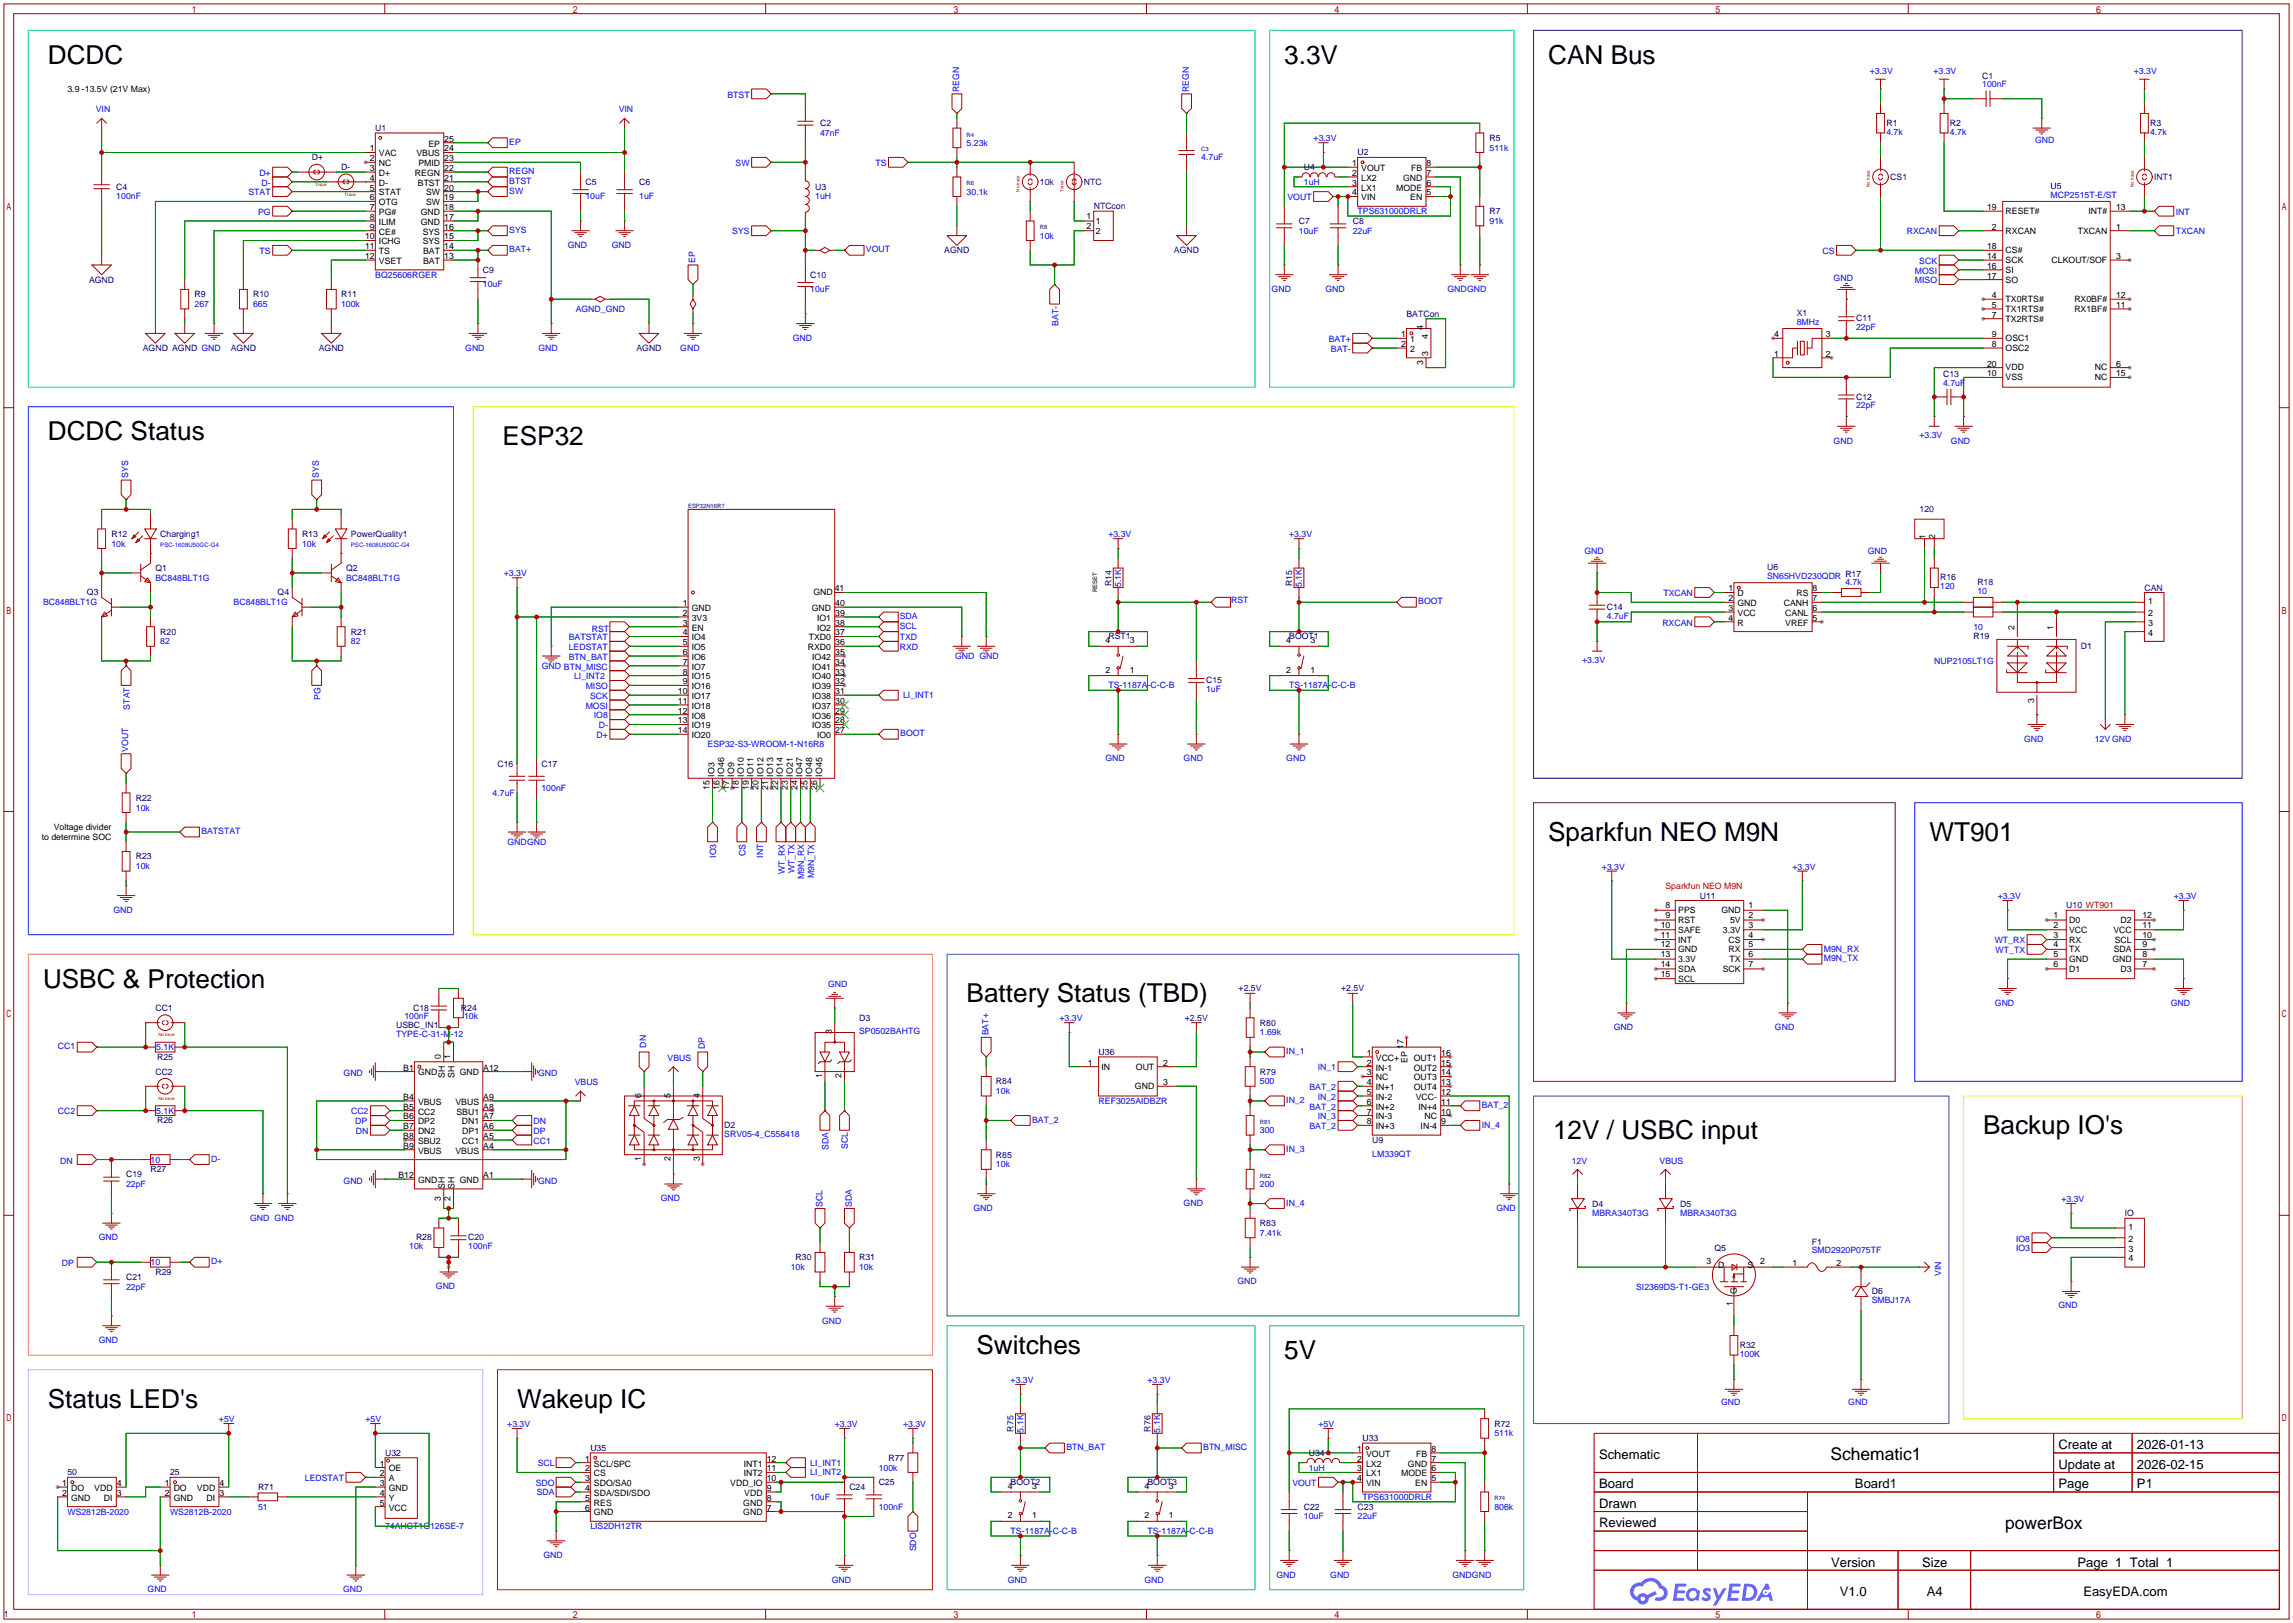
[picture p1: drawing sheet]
<svg xmlns="http://www.w3.org/2000/svg" width="596mm" height="422mm" viewBox="0 0 596 422" stroke-linecap="round" stroke-linejoin="round" font-family="sans-serif">
<defs><g id="words">
<g font-size="6.8">
<text x="12.4" y="16.5">DCDC</text>
<text x="333.8" y="16.5">3.3V</text>
<text x="402.3" y="16.5">CAN Bus</text>
<text x="12.4" y="114.3">DCDC Status</text>
<text x="130.6" y="115.6">ESP32</text>
<text x="402.3" y="218.5">Sparkfun NEO M9N</text>
<text x="501.4" y="218.5">WT901</text>
<text x="11.2" y="256.6">USBC &amp; Protection</text>
<text x="251.2" y="260.4">Battery Status (TBD)</text>
<text x="403.6" y="295.9">12V / USBC input</text>
<text x="515.4" y="294.7">Backup IO's</text>
<text x="253.7" y="351.8">Switches</text>
<text x="333.8" y="353.1">5V</text>
<text x="12.4" y="365.8">Status LED's</text>
<text x="134.4" y="365.8">Wakeup IC</text>
</g>
<g font-size="4.5">
<text x="475.7" y="379.3">Schematic1</text>
<text x="521.1" y="397.1">powerBox</text>
</g>
<g font-size="3.4">
<text x="534.9" y="376.5">Create at</text>
<text x="555.3" y="376.5">2026-01-13</text>
<text x="415.5" y="379">Schematic</text>
<text x="534.9" y="381.6">Update at</text>
<text x="555.3" y="381.6">2026-02-15</text>
<text x="415.5" y="386.6">Board</text>
<text x="482.1" y="386.6">Board1</text>
<text x="534.9" y="386.6">Page</text>
<text x="555.3" y="386.6">P1</text>
<text x="415.5" y="391.7">Drawn</text>
<text x="415.5" y="396.8">Reviewed</text>
<text x="475.8" y="407">Version</text>
<text x="499.5" y="407">Size</text>
<text x="539.9" y="407">Page 1 Total 1</text>
<text x="478.1" y="414.6">V1.0</text>
<text x="500.7" y="414.6">A4</text>
<text x="541.4" y="414.6">EasyEDA.com</text>
</g>
<g font-size="2.3">
<text x="17.5" y="23.9">3.9 -13.5V (21V Max)</text>
<text x="96.1" y="39.4">1</text>
<text x="96.1" y="41.9">2</text>
<text x="98.5" y="40.6">VAC</text>
<text x="108.2" y="40.6">VBUS</text>
<text x="111.4" y="38.1">EP</text>
<text x="115.4" y="41.9">23</text>
<text x="115.4" y="39.4">24</text>
<text x="115.4" y="36.8">25</text>
<text x="96.1" y="44.4">3</text>
<text x="96.1" y="47">4</text>
<text x="98.5" y="43.2">NC</text>
<text x="98.5" y="45.7">D+</text>
<text x="107.8" y="45.7">REGN</text>
<text x="108.7" y="43.2">PMID</text>
<text x="115.4" y="47">21</text>
<text x="115.4" y="44.4">22</text>
<text x="351.4" y="43.2">1</text>
<text x="351.4" y="45.7">2</text>
<text x="353.7" y="44.4">VOUT</text>
<text x="353.7" y="47">LX2</text>
<text x="364.6" y="47">GND</text>
<text x="366.8" y="44.4">FB</text>
<text x="370.7" y="45.7">7</text>
<text x="370.7" y="43.2">8</text>
<text x="96.1" y="49.5">5</text>
<text x="96.1" y="52.1">6</text>
<text x="98.5" y="48.2">D-</text>
<text x="98.5" y="50.8">STAT</text>
<text x="98.5" y="53.3">OTG</text>
<text x="108.6" y="48.2">BTST</text>
<text x="110.7" y="53.3">SW</text>
<text x="110.7" y="50.8">SW</text>
<text x="115.4" y="52.1">19</text>
<text x="115.4" y="49.5">20</text>
<text x="351.4" y="48.2">3</text>
<text x="351.4" y="50.8">4</text>
<text x="353.7" y="49.5">LX1</text>
<text x="353.7" y="52.1">VIN</text>
<text x="362.9" y="49.5">MODE</text>
<text x="366.5" y="52.1">EN</text>
<text x="370.7" y="50.8">5</text>
<text x="370.7" y="48.2">6</text>
<text x="96.1" y="54.6">7</text>
<text x="96.1" y="57.1">8</text>
<text x="96.1" y="59.7">9</text>
<text x="98.5" y="55.9">PG#</text>
<text x="98.5" y="58.4">ILIM</text>
<text x="109.3" y="58.4">GND</text>
<text x="109.3" y="55.9">GND</text>
<text x="115.4" y="59.7">16</text>
<text x="115.4" y="57.1">17</text>
<text x="115.4" y="54.6">18</text>
<text x="282.3" y="56.9">1</text>
<text x="282.3" y="59.4">2</text>
<text x="284.7" y="58.2">1</text>
<text x="516.4" y="54.6">19</text>
<text x="517.7" y="59.7">2</text>
<text x="521.2" y="55.6">RESET#</text>
<text x="542.7" y="55.6">INT#</text>
<text x="549.9" y="54.6">13</text>
<text x="549.9" y="59.7">1</text>
<text x="94.9" y="62.2">10</text>
<text x="94.9" y="64.8">11</text>
<text x="98.5" y="60.9">CE#</text>
<text x="98.5" y="63.5">ICHG</text>
<text x="109.8" y="63.5">SYS</text>
<text x="109.8" y="60.9">SYS</text>
<text x="115.4" y="64.8">14</text>
<text x="115.4" y="62.2">15</text>
<text x="284.7" y="60.7">2</text>
<text x="516.4" y="64.8">18</text>
<text x="521.2" y="65.8">CS#</text>
<text x="521.2" y="60.7">RXCAN</text>
<text x="540" y="60.7">TXCAN</text>
<text x="94.9" y="67.3">12</text>
<text x="98.5" y="66">TS</text>
<text x="98.5" y="68.6">VSET</text>
<text x="110" y="68.6">BAT</text>
<text x="110" y="66">BAT</text>
<text x="115.4" y="67.3">13</text>
<text x="516.4" y="69.8">16</text>
<text x="516.4" y="67.3">14</text>
<text x="521.2" y="70.9">SI</text>
<text x="521.2" y="68.3">SCK</text>
<text x="533.2" y="68.3">CLKOUT/SOF</text>
<text x="549.9" y="67.3">3</text>
<text x="516.4" y="72.4">17</text>
<text x="517.7" y="77.5">4</text>
<text x="521.2" y="73.4">SO</text>
<text x="549.9" y="77.5">12</text>
<text x="517.7" y="82.5">7</text>
<text x="517.7" y="80">5</text>
<text x="521.2" y="83.6">TX2RTS#</text>
<text x="521.2" y="81">TX1RTS#</text>
<text x="521.2" y="78.5">TX0RTS#</text>
<text x="539.1" y="78.5">RX0BF#</text>
<text x="539.1" y="81">RX1BF#</text>
<text x="549.9" y="80">11</text>
<text x="364.1" y="87.6">1</text>
<text x="366.4" y="88.9">1</text>
<text x="369.8" y="85.7" transform="rotate(-90 369.8 85.7)">4</text>
<text x="371.1" y="88" transform="rotate(-90 371.1 88)">4</text>
<text x="461" y="87.6">4</text>
<text x="474.5" y="87.6">3</text>
<text x="517.7" y="87.6">9</text>
<text x="521.2" y="88.6">OSC1</text>
<text x="364.1" y="90.2">2</text>
<text x="366.4" y="91.4">2</text>
<text x="369.8" y="94.8" transform="rotate(-90 369.8 94.8)">3</text>
<text x="371.1" y="92.5" transform="rotate(-90 371.1 92.5)">3</text>
<text x="461" y="92.7">1</text>
<text x="474.5" y="92.7">2</text>
<text x="516.4" y="95.2">20</text>
<text x="517.7" y="90.2">8</text>
<text x="521.2" y="91.2">OSC2</text>
<text x="549.9" y="95.2">6</text>
<text x="516.4" y="97.8">10</text>
<text x="521.2" y="96.3">VDD</text>
<text x="521.2" y="98.8">VSS</text>
<text x="544.4" y="98.8">NC</text>
<text x="544.4" y="96.3">NC</text>
<text x="549.9" y="97.8">15</text>
<text x="500.4" y="139.9" transform="rotate(-90 500.4 139.9)">1</text>
<text x="502.9" y="139.9" transform="rotate(-90 502.9 139.9)">2</text>
<text x="211.4" y="154.7">GND</text>
<text x="216.9" y="153.7">41</text>
<text x="449.2" y="153.7">1</text>
<text x="451.5" y="154.9">D</text>
<text x="466.8" y="154.9">RS</text>
<text x="471" y="153.7">8</text>
<text x="177.4" y="157.5">1</text>
<text x="177.4" y="160">2</text>
<text x="179.8" y="158.7">GND</text>
<text x="179.8" y="161.3">3V3</text>
<text x="210.9" y="158.7">GND</text>
<text x="212.3" y="161.3">IO1</text>
<text x="217" y="160">39</text>
<text x="217" y="157.5">40</text>
<text x="449.2" y="156.2">2</text>
<text x="449.2" y="158.7">3</text>
<text x="449.2" y="161.3">4</text>
<text x="451.5" y="157.5">GND</text>
<text x="451.5" y="160">VCC</text>
<text x="463.6" y="157.5">CANH</text>
<text x="463.9" y="160">CANL</text>
<text x="471" y="161.3">5</text>
<text x="471" y="158.7">6</text>
<text x="471" y="156.2">7</text>
<text x="558.2" y="157">1</text>
<text x="558.2" y="160">2</text>
<text x="177.4" y="162.5">3</text>
<text x="177.4" y="165.1">4</text>
<text x="177.4" y="167.6">5</text>
<text x="179.8" y="163.8">EN</text>
<text x="179.8" y="166.4">IO4</text>
<text x="210.2" y="166.4">TXD0</text>
<text x="212.3" y="163.8">IO2</text>
<text x="217" y="167.6">36</text>
<text x="217" y="165.1">37</text>
<text x="217" y="162.5">38</text>
<text x="287.3" y="167.1">4</text>
<text x="293.6" y="167.1">3</text>
<text x="334.3" y="167.1">4</text>
<text x="340.6" y="167.1">3</text>
<text x="451.5" y="162.5">R</text>
<text x="463.9" y="162.5">VREF</text>
<text x="523.5" y="163.6" transform="rotate(-90 523.5 163.6)">2</text>
<text x="533.7" y="163.6" transform="rotate(-90 533.7 163.6)">1</text>
<text x="558.2" y="162.6">3</text>
<text x="558.2" y="165.1">4</text>
<text x="177.4" y="170.2">6</text>
<text x="177.4" y="172.7">7</text>
<text x="179.8" y="168.9">IO5</text>
<text x="179.8" y="171.4">IO6</text>
<text x="179.8" y="174">IO7</text>
<text x="209.9" y="168.9">RXD0</text>
<text x="211.1" y="174">IO41</text>
<text x="211.1" y="171.4">IO42</text>
<text x="217" y="172.7">34</text>
<text x="217" y="170.2">35</text>
<text x="177.4" y="175.2">8</text>
<text x="177.4" y="177.8">9</text>
<text x="179.8" y="176.5">IO15</text>
<text x="179.8" y="179.1">IO16</text>
<text x="211.1" y="179.1">IO39</text>
<text x="211.1" y="176.5">IO40</text>
<text x="217" y="177.8">32</text>
<text x="217" y="175.2">33</text>
<text x="287.3" y="174.8">2</text>
<text x="293.6" y="174.8">1</text>
<text x="334.3" y="174.8">2</text>
<text x="340.6" y="174.8">1</text>
<text x="176.2" y="180.3">10</text>
<text x="176.2" y="182.9">11</text>
<text x="176.2" y="185.4">12</text>
<text x="179.8" y="181.6">IO17</text>
<text x="179.8" y="184.1">IO18</text>
<text x="211.1" y="184.1">IO37</text>
<text x="211.1" y="181.6">IO38</text>
<text x="217" y="185.4">29</text>
<text x="217" y="182.9">30</text>
<text x="217" y="180.3">31</text>
<text x="528.6" y="182.6" transform="rotate(-90 528.6 182.6)">3</text>
<text x="176.2" y="187.9">13</text>
<text x="176.2" y="190.5">14</text>
<text x="179.8" y="186.7">IO8</text>
<text x="179.8" y="189.2">IO19</text>
<text x="179.8" y="191.8">IO20</text>
<text x="211.1" y="189.2">IO35</text>
<text x="211.1" y="186.7">IO36</text>
<text x="212.3" y="191.8">IO0</text>
<text x="217" y="190.5">27</text>
<text x="217" y="187.9">28</text>
<text x="185.7" y="201.7" transform="rotate(-90 185.7 201.7)">IO3</text>
<text x="188.2" y="201.7" transform="rotate(-90 188.2 201.7)">IO46</text>
<text x="190.8" y="201.7" transform="rotate(-90 190.8 201.7)">IO9</text>
<text x="193.3" y="201.7" transform="rotate(-90 193.3 201.7)">IO10</text>
<text x="195.8" y="201.7" transform="rotate(-90 195.8 201.7)">IO11</text>
<text x="198.4" y="201.7" transform="rotate(-90 198.4 201.7)">IO12</text>
<text x="200.9" y="201.7" transform="rotate(-90 200.9 201.7)">IO13</text>
<text x="203.5" y="201.7" transform="rotate(-90 203.5 201.7)">IO14</text>
<text x="206" y="201.7" transform="rotate(-90 206 201.7)">IO21</text>
<text x="208.5" y="201.7" transform="rotate(-90 208.5 201.7)">IO47</text>
<text x="211.1" y="201.7" transform="rotate(-90 211.1 201.7)">IO48</text>
<text x="213.6" y="201.7" transform="rotate(-90 213.6 201.7)">IO45</text>
<text x="184.4" y="205.3" transform="rotate(-90 184.4 205.3)">15</text>
<text x="187" y="205.3" transform="rotate(-90 187 205.3)">16</text>
<text x="189.5" y="205.3" transform="rotate(-90 189.5 205.3)">17</text>
<text x="192" y="205.3" transform="rotate(-90 192 205.3)">18</text>
<text x="194.6" y="205.3" transform="rotate(-90 194.6 205.3)">19</text>
<text x="197.1" y="205.3" transform="rotate(-90 197.1 205.3)">20</text>
<text x="199.7" y="205.3" transform="rotate(-90 199.7 205.3)">21</text>
<text x="202.2" y="205.3" transform="rotate(-90 202.2 205.3)">22</text>
<text x="204.7" y="205.3" transform="rotate(-90 204.7 205.3)">23</text>
<text x="207.3" y="205.3" transform="rotate(-90 207.3 205.3)">24</text>
<text x="209.8" y="205.3" transform="rotate(-90 209.8 205.3)">25</text>
<text x="212.4" y="205.3" transform="rotate(-90 212.4 205.3)">26</text>
<text x="14" y="215.7">Voltage divider</text>
<text x="10.8" y="218.2">to determine SOC</text>
<text x="432.8" y="236">8</text>
<text x="432.8" y="238.5">9</text>
<text x="436.1" y="237.2">PPS</text>
<text x="436.1" y="239.8">RST</text>
<text x="447.3" y="237.2">GND</text>
<text x="449.6" y="239.8">5V</text>
<text x="454.4" y="236">1</text>
<text x="454.4" y="238.5">2</text>
<text x="533.7" y="238.5">1</text>
<text x="537.7" y="239.8">D0</text>
<text x="551.1" y="239.8">D2</text>
<text x="556.8" y="238.5">12</text>
<text x="431.6" y="241.1">10</text>
<text x="431.6" y="243.6">11</text>
<text x="436.1" y="242.3">SAFE</text>
<text x="436.1" y="244.9">INT</text>
<text x="447.7" y="242.3">3.3V</text>
<text x="449.2" y="244.9">CS</text>
<text x="454.4" y="241.1">3</text>
<text x="454.4" y="243.6">4</text>
<text x="533.7" y="241.1">2</text>
<text x="533.7" y="243.6">3</text>
<text x="537.7" y="242.3">VCC</text>
<text x="537.7" y="244.9">RX</text>
<text x="549.2" y="242.3">VCC</text>
<text x="549.6" y="244.9">SCL</text>
<text x="556.8" y="243.6">10</text>
<text x="556.8" y="241.1">11</text>
<text x="431.6" y="246.1">12</text>
<text x="431.6" y="248.7">13</text>
<text x="431.6" y="251.2">14</text>
<text x="436.1" y="247.4">GND</text>
<text x="436.1" y="249.9">3.3V</text>
<text x="449.2" y="247.4">RX</text>
<text x="449.5" y="249.9">TX</text>
<text x="454.4" y="246.1">5</text>
<text x="454.4" y="248.7">6</text>
<text x="454.4" y="251.2">7</text>
<text x="533.7" y="246.1">4</text>
<text x="533.7" y="248.7">5</text>
<text x="533.7" y="251.2">6</text>
<text x="537.7" y="247.4">TX</text>
<text x="537.7" y="249.9">GND</text>
<text x="548.9" y="249.9">GND</text>
<text x="549.3" y="247.4">SDA</text>
<text x="556.8" y="251.2">7</text>
<text x="556.8" y="248.7">8</text>
<text x="556.8" y="246.1">9</text>
<text x="431.6" y="253.8">15</text>
<text x="436.1" y="252.5">SDA</text>
<text x="436.1" y="255">SCL</text>
<text x="447.7" y="252.5">SCK</text>
<text x="537.7" y="252.5">D1</text>
<text x="551.1" y="252.5">D3</text>
<text x="216.2" y="268.7" transform="rotate(-90 216.2 268.7)">3</text>
<text x="114.6" y="275.1" transform="rotate(-90 114.6 275.1)">0</text>
<text x="117.1" y="275.1" transform="rotate(-90 117.1 275.1)">1</text>
<text x="355.2" y="274.3">1</text>
<text x="357.6" y="275.6">VCC+</text>
<text x="364.8" y="272.5" transform="rotate(-90 364.8 272.5)">17</text>
<text x="367.4" y="275.6">OUT1</text>
<text x="374.5" y="274.3">16</text>
<text x="104.8" y="278.1">B1</text>
<text x="108.6" y="279.4">GND</text>
<text x="115.6" y="280" transform="rotate(-90 115.6 280)">SH</text>
<text x="118.1" y="280" transform="rotate(-90 118.1 280)">SH</text>
<text x="119.5" y="279.4">GND</text>
<text x="125.6" y="278.1">A12</text>
<text x="213.6" y="280.1" transform="rotate(-90 213.6 280.1)">1</text>
<text x="218.7" y="280.1" transform="rotate(-90 218.7 280.1)">2</text>
<text x="282.7" y="276.8">1</text>
<text x="286.3" y="277.9">IN</text>
<text x="295.2" y="277.9">OUT</text>
<text x="302.3" y="276.8">2</text>
<text x="302.3" y="281.9">3</text>
<text x="355.2" y="276.8">2</text>
<text x="355.2" y="279.4">3</text>
<text x="355.2" y="281.9">4</text>
<text x="357.6" y="278.1">IN-1</text>
<text x="357.6" y="280.7">NC</text>
<text x="365.8" y="276" transform="rotate(-90 365.8 276)">EP</text>
<text x="367.4" y="280.7">OUT3</text>
<text x="367.4" y="278.1">OUT2</text>
<text x="374.5" y="281.9">13</text>
<text x="374.5" y="279.4">14</text>
<text x="374.5" y="276.8">15</text>
<text x="104.8" y="285.7">B4</text>
<text x="108.6" y="287">VBUS</text>
<text x="118.4" y="287">VBUS</text>
<text x="125.6" y="285.7">A9</text>
<text x="166.6" y="285.2" transform="rotate(-90 166.6 285.2)">6</text>
<text x="174.3" y="285.2" transform="rotate(-90 174.3 285.2)">5</text>
<text x="181.9" y="285.2" transform="rotate(-90 181.9 285.2)">4</text>
<text x="294.9" y="282.9">GND</text>
<text x="355.2" y="284.5">5</text>
<text x="355.2" y="287">6</text>
<text x="357.6" y="283.2">IN+1</text>
<text x="357.6" y="285.7">IN-2</text>
<text x="367.4" y="283.2">OUT4</text>
<text x="367.9" y="285.7">VCC-</text>
<text x="374.5" y="287">11</text>
<text x="374.5" y="284.5">12</text>
<text x="104.8" y="288.3">B5</text>
<text x="104.8" y="290.8">B6</text>
<text x="104.8" y="293.4">B7</text>
<text x="108.6" y="289.5">CC2</text>
<text x="108.6" y="292.1">DP2</text>
<text x="118.6" y="289.5">SBU1</text>
<text x="120" y="292.1">DN1</text>
<text x="125.6" y="293.4">A6</text>
<text x="125.6" y="290.8">A7</text>
<text x="125.6" y="288.3">A8</text>
<text x="355.2" y="289.5">7</text>
<text x="355.2" y="292.1">8</text>
<text x="357.6" y="288.3">IN+2</text>
<text x="357.6" y="290.8">IN-3</text>
<text x="357.6" y="293.4">IN+3</text>
<text x="368.6" y="288.3">IN+4</text>
<text x="369.2" y="293.4">IN-4</text>
<text x="370.2" y="290.8">NC</text>
<text x="374.5" y="292.1">9</text>
<text x="374.5" y="289.5">10</text>
<text x="104.8" y="295.9">B8</text>
<text x="104.8" y="298.4">B9</text>
<text x="108.6" y="294.6">DN2</text>
<text x="108.6" y="297.2">SBU2</text>
<text x="108.6" y="299.7">VBUS</text>
<text x="118.4" y="299.7">VBUS</text>
<text x="120" y="297.2">CC1</text>
<text x="120.1" y="294.6">DP1</text>
<text x="125.6" y="298.4">A4</text>
<text x="125.6" y="295.9">A5</text>
<text x="166.6" y="301.7" transform="rotate(-90 166.6 301.7)">1</text>
<text x="174.3" y="301.7" transform="rotate(-90 174.3 301.7)">2</text>
<text x="181.9" y="301.7" transform="rotate(-90 181.9 301.7)">3</text>
<text x="103.5" y="306.1">B12</text>
<text x="108.6" y="307.3">GND</text>
<text x="114.6" y="311.9" transform="rotate(-90 114.6 311.9)">3</text>
<text x="115.6" y="308.8" transform="rotate(-90 115.6 308.8)">SH</text>
<text x="117.1" y="311.9" transform="rotate(-90 117.1 311.9)">2</text>
<text x="118.1" y="308.8" transform="rotate(-90 118.1 308.8)">SH</text>
<text x="119.5" y="307.3">GND</text>
<text x="125.6" y="306.1">A1</text>
<text x="553.1" y="319.6">1</text>
<text x="553.1" y="322.6">2</text>
<text x="443.5" y="328.4">3</text>
<text x="446.5" y="329.4">D</text>
<text x="454.1" y="329.4">S</text>
<text x="457.4" y="328.4">2</text>
<text x="465.8" y="328.9">1</text>
<text x="477.3" y="328.9">2</text>
<text x="553.1" y="325.1">3</text>
<text x="553.1" y="327.7">4</text>
<text x="450.3" y="339.3" transform="rotate(-90 450.3 339.3)">1</text>
<text x="451.3" y="336.3" transform="rotate(-90 451.3 336.3)">G</text>
<text x="352.7" y="377.2">1</text>
<text x="372" y="377.2">8</text>
<text x="98.7" y="381">1</text>
<text x="98.7" y="383.5">2</text>
<text x="101" y="382.3">OE</text>
<text x="152" y="379.7">1</text>
<text x="152" y="382.3">2</text>
<text x="154.4" y="381">SCL/SPC</text>
<text x="154.4" y="383.5">CS</text>
<text x="193.3" y="383.5">INT2</text>
<text x="193.3" y="381">INT1</text>
<text x="199.3" y="382.3">11</text>
<text x="199.3" y="379.7">12</text>
<text x="352.7" y="379.7">2</text>
<text x="352.7" y="382.3">3</text>
<text x="355" y="378.4">VOUT</text>
<text x="355" y="381">LX2</text>
<text x="355" y="383.5">LX1</text>
<text x="364.1" y="383.5">MODE</text>
<text x="365.9" y="381">GND</text>
<text x="368" y="378.4">FB</text>
<text x="372" y="382.3">6</text>
<text x="372" y="379.7">7</text>
<text x="16.1" y="386.1">1</text>
<text x="16.1" y="388.6">2</text>
<text x="18.5" y="387.3">DO</text>
<text x="18.5" y="389.9">GND</text>
<text x="24.5" y="387.3">VDD</text>
<text x="27" y="389.9">DI</text>
<text x="30.4" y="388.6">3</text>
<text x="30.4" y="386.1">4</text>
<text x="42.8" y="386.1">1</text>
<text x="42.8" y="388.6">2</text>
<text x="45.1" y="387.3">DO</text>
<text x="45.1" y="389.9">GND</text>
<text x="51.2" y="387.3">VDD</text>
<text x="53.7" y="389.9">DI</text>
<text x="57" y="388.6">3</text>
<text x="57" y="386.1">4</text>
<text x="98.7" y="386.1">3</text>
<text x="98.7" y="388.6">4</text>
<text x="101" y="384.8">A</text>
<text x="101" y="387.3">GND</text>
<text x="101" y="389.9">Y</text>
<text x="152" y="384.8">3</text>
<text x="152" y="387.3">4</text>
<text x="152" y="389.9">5</text>
<text x="154.4" y="386.1">SDO/SA0</text>
<text x="154.4" y="388.6">SDA/SDI/SDO</text>
<text x="189.8" y="386.1">VDD_IO</text>
<text x="193.4" y="388.6">VDD</text>
<text x="199.3" y="389.9">8</text>
<text x="199.3" y="387.3">9</text>
<text x="199.3" y="384.8">10</text>
<text x="261.9" y="386.8">4</text>
<text x="268.2" y="386.8">3</text>
<text x="297.4" y="386.8">4</text>
<text x="303.8" y="386.8">3</text>
<text x="352.7" y="384.8">4</text>
<text x="355" y="386.1">VIN</text>
<text x="367.8" y="386.1">EN</text>
<text x="372" y="384.8">5</text>
<text x="98.7" y="391.1">5</text>
<text x="101" y="392.4">VCC</text>
<text x="152" y="392.4">6</text>
<text x="154.4" y="391.1">RES</text>
<text x="154.4" y="393.7">GND</text>
<text x="193.2" y="393.7">GND</text>
<text x="193.2" y="391.1">GND</text>
<text x="199.3" y="392.4">7</text>
<text x="261.9" y="394.5">2</text>
<text x="268.2" y="394.5">1</text>
<text x="297.4" y="394.5">2</text>
<text x="303.8" y="394.5">1</text>
</g>
<g font-size="2.3" fill="#00f">
<text x="249.2" y="23.9" transform="rotate(-90 249.2 23.9)">REGN</text>
<text x="308.9" y="23.9" transform="rotate(-90 308.9 23.9)">REGN</text>
<text x="485.9" y="19.2">+3.3V</text>
<text x="502.4" y="19.2">+3.3V</text>
<text x="515.1" y="22.7">100nF</text>
<text x="554.5" y="19.2">+3.3V</text>
<text x="24.9" y="29.2">VIN</text>
<text x="160.8" y="29.2">VIN</text>
<text x="189" y="25.4">BTST</text>
<text x="213.1" y="35.3">47nF</text>
<text x="490.2" y="35">4.7k</text>
<text x="506.7" y="35">4.7k</text>
<text x="558.8" y="35">4.7k</text>
<text x="132.3" y="37.6">EP</text>
<text x="251.2" y="37.9">5.23k</text>
<text x="312.2" y="41.7">4.7uF</text>
<text x="341.4" y="36.7">+3.3V</text>
<text x="387.1" y="39.1">511k</text>
<text x="528.9" y="37.1">GND</text>
<text x="67.4" y="45.7">D+</text>
<text x="132.3" y="45.3">REGN</text>
<text x="132.3" y="47.8">BTST</text>
<text x="191.2" y="43.1">SW</text>
<text x="227.5" y="43.1">TS</text>
<text x="30.2" y="51.8">100nF</text>
<text x="64.6" y="50.8">STAT</text>
<text x="68" y="48.2">D-</text>
<text x="132.3" y="50.3">SW</text>
<text x="152.1" y="51.8">10uF</text>
<text x="166.1" y="51.8">1uF</text>
<text x="211.8" y="51.8">1uH</text>
<text x="251.2" y="50.6">30.1k</text>
<text x="334.6" y="52">VOUT</text>
<text x="338.8" y="48">1uH</text>
<text x="532.9" y="51.4">MCP2515T-E/ST</text>
<text x="67.1" y="55.8">PG</text>
<text x="352.8" y="55.6">TPS631000DRLR</text>
<text x="387.1" y="58.2">91k</text>
<text x="565.4" y="55.9">INT</text>
<text x="67.5" y="66">TS</text>
<text x="132.3" y="60.5">SYS</text>
<text x="132.3" y="65.6">BAT+</text>
<text x="147.6" y="64.4">GND</text>
<text x="159" y="64.4">GND</text>
<text x="190.3" y="60.9">SYS</text>
<text x="225" y="65.6">VOUT</text>
<text x="270.3" y="62">10k</text>
<text x="337.6" y="60.7">10uF</text>
<text x="351.5" y="60.7">22uF</text>
<text x="473.6" y="66">CS</text>
<text x="495.5" y="60.9">RXCAN</text>
<text x="565.4" y="60.9">TXCAN</text>
<text x="180.7" y="68.3" transform="rotate(-90 180.7 68.3)">EP</text>
<text x="497.6" y="71.1">MOSI</text>
<text x="498.8" y="68.5">SCK</text>
<text x="97.5" y="72.1">BQ25606RGER</text>
<text x="125.5" y="74.7">10uF</text>
<text x="210.6" y="76">10uF</text>
<text x="330.5" y="75.9">GND</text>
<text x="344.4" y="75.9">GND</text>
<text x="376.2" y="75.9">GNDGND</text>
<text x="476.5" y="72.9">GND</text>
<text x="497.6" y="73.6">MISO</text>
<text x="50.5" y="79.8">267</text>
<text x="65.8" y="79.8">665</text>
<text x="88.6" y="79.8">100k</text>
<text x="149.6" y="81">AGND_GND</text>
<text x="206" y="88.6">GND</text>
<text x="275" y="84.7" transform="rotate(-90 275 84.7)">BAT-</text>
<text x="345.3" y="88.9">BAT+</text>
<text x="466.9" y="84.4">8MHz</text>
<text x="482.3" y="85.8">22pF</text>
<text x="120.9" y="91.1">GND</text>
<text x="140" y="91.1">GND</text>
<text x="176.8" y="91.1">GND</text>
<text x="345.9" y="91.4">BAT-</text>
<text x="505" y="100.2">4.7uF</text>
<text x="482.3" y="106.1">22pF</text>
<text x="498.8" y="113.7">+3.3V</text>
<text x="476.5" y="115.2">GND</text>
<text x="507" y="115.2">GND</text>
<text x="33.3" y="124.2" transform="rotate(-90 33.3 124.2)">SYS</text>
<text x="82.9" y="124.2" transform="rotate(-90 82.9 124.2)">SYS</text>
<text x="29" y="142">10k</text>
<text x="78.5" y="142">10k</text>
<text x="288" y="139.6">+3.3V</text>
<text x="335" y="139.6">+3.3V</text>
<text x="130.9" y="149.6">+3.3V</text>
<text x="411.7" y="144">GND</text>
<text x="485.4" y="144">GND</text>
<text x="40.4" y="150.9">BC848BLT1G</text>
<text x="89.9" y="150.9">BC848BLT1G</text>
<text x="291.3" y="152.4" transform="rotate(-90 291.3 152.4)">5.1K</text>
<text x="338.3" y="152.4" transform="rotate(-90 338.3 152.4)">5.1K</text>
<text x="432.3" y="154.9">TXCAN</text>
<text x="459.2" y="150.5">SN65HVD230QDR</text>
<text x="479.6" y="152">4.7k</text>
<text x="504.2" y="153.1">120</text>
<text x="513.9" y="154.3">10</text>
<text x="11.2" y="157.2">BC848BLT1G</text>
<text x="60.7" y="157.2">BC848BLT1G</text>
<text x="233.8" y="160.9">SDA</text>
<text x="319.9" y="156.6">RST</text>
<text x="368.6" y="157">BOOT</text>
<text x="417.6" y="160.7">4.7uF</text>
<text x="41.7" y="167.4">82</text>
<text x="91.2" y="167.4">82</text>
<text x="147.8" y="166.3">BATSTAT</text>
<text x="153.8" y="164.2">RST</text>
<text x="233.8" y="163.5">SCL</text>
<text x="233.8" y="166.3">TXD</text>
<text x="432" y="162.5">RXCAN</text>
<text x="512.8" y="163.6">10</text>
<text x="140.8" y="173.7">GND BTN_MISC</text>
<text x="147.8" y="168.9">LEDSTAT</text>
<text x="147.8" y="171.4">BTN_BAT</text>
<text x="233.8" y="168.9">RXD</text>
<text x="248.2" y="171.1">GND GND</text>
<text x="411.2" y="172.1">+3.3V</text>
<text x="502.7" y="172.5">NUP2105LT1G</text>
<text x="149.2" y="176.3">LI_INT2</text>
<text x="152.2" y="179">MISO</text>
<text x="288" y="178.8">TS-1187A-C-C-B</text>
<text x="313.4" y="179.7">1uF</text>
<text x="335" y="178.8">TS-1187A-C-C-B</text>
<text x="33.7" y="184.4" transform="rotate(-90 33.7 184.4)">STAT</text>
<text x="83.3" y="181.8" transform="rotate(-90 83.3 181.8)">PG</text>
<text x="152.2" y="184.1">MOSI</text>
<text x="153.3" y="181.6">SCK</text>
<text x="234.7" y="181.4">LI_INT1</text>
<text x="154.3" y="186.6">IO8</text>
<text x="155" y="191.7">D+</text>
<text x="155.6" y="189.2">D-</text>
<text x="233.9" y="191.3">BOOT</text>
<text x="33.3" y="195.3" transform="rotate(-90 33.3 195.3)">VOUT</text>
<text x="183.9" y="194.1">ESP32-S3-WROOM-1-N16R8</text>
<text x="287.3" y="197.8">GND</text>
<text x="307.6" y="197.8">GND</text>
<text x="334.3" y="197.8">GND</text>
<text x="526" y="192.7">GND</text>
<text x="544.4" y="192.8">12V GND</text>
<text x="128" y="206.8">4.7uF</text>
<text x="140.7" y="205.5">100nF</text>
<text x="35.3" y="210.6">10k</text>
<text x="52.3" y="216.7">BATSTAT</text>
<text x="131.9" y="219.5">GNDGND</text>
<text x="35.3" y="225.8">10k</text>
<text x="186.1" y="222.9" transform="rotate(-90 186.1 222.9)">IO3</text>
<text x="193.8" y="222.3" transform="rotate(-90 193.8 222.3)">CS</text>
<text x="198.3" y="222.8" transform="rotate(-90 198.3 222.8)">INT</text>
<text x="203.9" y="227.1" transform="rotate(-90 203.9 227.1)">WT_RX</text>
<text x="206.5" y="226.9" transform="rotate(-90 206.5 226.9)">WT_TX</text>
<text x="416.3" y="225.9">+3.3V</text>
<text x="465.8" y="225.9">+3.3V</text>
<text x="209" y="228.4" transform="rotate(-90 209 228.4)">M9N_RX</text>
<text x="211.5" y="228.1" transform="rotate(-90 211.5 228.1)">M9N_TX</text>
<text x="519.2" y="233.6">+3.3V</text>
<text x="564.9" y="233.6">+3.3V</text>
<text x="29.5" y="237.2">GND</text>
<text x="518.4" y="245.1">WT_RX</text>
<text x="474" y="247.2">M9N_RX</text>
<text x="474" y="249.7">M9N_TX</text>
<text x="518.6" y="247.6">WT_TX</text>
<text x="215.2" y="256.4">GND</text>
<text x="518.4" y="261.3">GND</text>
<text x="564.1" y="261.3">GND</text>
<text x="102.9" y="269.3">TYPE-C-31-M-12</text>
<text x="105.1" y="264.8">100nF</text>
<text x="120.6" y="264.8">10k</text>
<text x="223.3" y="268.7">SP0502BAHTG</text>
<text x="256.9" y="269" transform="rotate(-90 256.9 269)">BAT+</text>
<text x="275.3" y="265.2">+3.3V</text>
<text x="327.4" y="269">1.69k</text>
<text x="419.4" y="267.6">GND</text>
<text x="461.3" y="267.6">GND</text>
<text x="15" y="272.6">CC1</text>
<text x="40.6" y="272.8">5.1K</text>
<text x="167.9" y="272.2" transform="rotate(-90 167.9 272.2)">DN</text>
<text x="173.5" y="275.6">VBUS</text>
<text x="183.2" y="272.5" transform="rotate(-90 183.2 272.5)">DP</text>
<text x="334.3" y="273.9">IN_1</text>
<text x="89.3" y="279.6">GND</text>
<text x="139.8" y="279.6">GND</text>
<text x="149.4" y="281.9">VBUS</text>
<text x="327.4" y="281.7">500</text>
<text x="342.4" y="278.1">IN_1</text>
<text x="258.8" y="284.2">10k</text>
<text x="285.5" y="286.8">REF3025AIDBZR</text>
<text x="334.3" y="286.6">IN_2</text>
<text x="340.3" y="283.2">BAT_2</text>
<text x="342.4" y="285.7">IN_2</text>
<text x="385.1" y="287.8">BAT_2</text>
<text x="15" y="289.5">CC2</text>
<text x="40.6" y="289.3">5.1K</text>
<text x="91.2" y="289.5">CC2</text>
<text x="92.3" y="292.1">DP</text>
<text x="138.7" y="292.1">DN</text>
<text x="268.2" y="291.6">BAT_2</text>
<text x="340.3" y="288.2">BAT_2</text>
<text x="340.3" y="293.3">BAT_2</text>
<text x="342.4" y="290.8">IN_3</text>
<text x="385.1" y="292.9">IN_4</text>
<text x="92.5" y="294.6">DN</text>
<text x="138.7" y="297.1">CC1</text>
<text x="138.7" y="294.6">DP</text>
<text x="188.2" y="295.3">SRV05-4_C558418</text>
<text x="215.3" y="298.7" transform="rotate(-90 215.3 298.7)">SDA</text>
<text x="220.3" y="298.4" transform="rotate(-90 220.3 298.4)">SCL</text>
<text x="327.4" y="294.4">300</text>
<text x="334.3" y="299.3">IN_3</text>
<text x="15.6" y="302.3">DN</text>
<text x="39.1" y="302">10</text>
<text x="54.9" y="301.8">D-</text>
<text x="258.8" y="303.3">10k</text>
<text x="356.6" y="300.5">LM339QT</text>
<text x="408.4" y="302.3">12V</text>
<text x="431.3" y="302.3">VBUS</text>
<text x="32.8" y="308.4">22pF</text>
<text x="89.3" y="307.5">GND</text>
<text x="139.8" y="307.5">GND</text>
<text x="327.4" y="308.4">200</text>
<text x="65" y="317.2">GND GND</text>
<text x="171.7" y="312.1">GND</text>
<text x="213.8" y="313.6" transform="rotate(-90 213.8 313.6)">SCL</text>
<text x="221.4" y="313.6" transform="rotate(-90 221.4 313.6)">SDA</text>
<text x="253" y="314.6">GND</text>
<text x="307.6" y="313.4">GND</text>
<text x="334.3" y="313.2">IN_4</text>
<text x="388.9" y="314.6">GND</text>
<text x="413.8" y="316">MBRA340T3G</text>
<text x="436.6" y="316">MBRA340T3G</text>
<text x="535.7" y="312.3">+3.3V</text>
<text x="25.7" y="322.2">GND</text>
<text x="327.4" y="321.1">7.41k</text>
<text x="523.9" y="322.5">IO8</text>
<text x="16.1" y="328.9">DP</text>
<text x="39.1" y="328.7">10</text>
<text x="54.9" y="328.5">D+</text>
<text x="106.4" y="324.5">10k</text>
<text x="121.7" y="324.5">100nF</text>
<text x="205.5" y="330">10k</text>
<text x="223.3" y="330">10k</text>
<text x="470.8" y="325.6">SMD2920P075TF</text>
<text x="523.9" y="325.1">IO3</text>
<text x="32.8" y="335">22pF</text>
<text x="113.3" y="334.9">GND</text>
<text x="321.6" y="333.7">GND</text>
<text x="425.2" y="335">SI2369DS-T1-GE3</text>
<text x="504.5" y="331.4" transform="rotate(-90 504.5 331.4)">VIN</text>
<text x="486.4" y="338.5">SMBJ17A</text>
<text x="534.9" y="339.7">GND</text>
<text x="213.6" y="343.8">GND</text>
<text x="25.7" y="348.9">GND</text>
<text x="452.1" y="352.5">100K</text>
<text x="262.6" y="359.3">+3.3V</text>
<text x="298.2" y="359.3">+3.3V</text>
<text x="447.3" y="365.1">GND</text>
<text x="480.3" y="365.1">GND</text>
<text x="56.9" y="369.4">+5V</text>
<text x="95" y="369.4">+5V</text>
<text x="131.8" y="370.7">+3.3V</text>
<text x="216.9" y="370.7">+3.3V</text>
<text x="234.7" y="370.7">+3.3V</text>
<text x="342.6" y="370.7">+5V</text>
<text x="265.9" y="372.2" transform="rotate(-90 265.9 372.2)">5.1K</text>
<text x="277.1" y="376.7">BTN_BAT</text>
<text x="301.5" y="372.2" transform="rotate(-90 301.5 372.2)">5.1K</text>
<text x="312.7" y="376.7">BTN_MISC</text>
<text x="388.4" y="373.1">511k</text>
<text x="139.7" y="380.9">SCL</text>
<text x="210.6" y="383.3">LI_INT2</text>
<text x="210.6" y="380.8">LI_INT1</text>
<text x="228.3" y="382">100k</text>
<text x="340.1" y="382">1uH</text>
<text x="79.2" y="384.8">LEDSTAT</text>
<text x="139.2" y="385.9">SDO</text>
<text x="139.5" y="388.5">SDA</text>
<text x="210.6" y="389.6">10uF</text>
<text x="335.8" y="386">VOUT</text>
<text x="354.1" y="389.6">TPS631000DRLR</text>
<text x="17.5" y="393.5">WS2812B-2020</text>
<text x="44.2" y="393.5">WS2812B-2020</text>
<text x="67.1" y="392.2">51</text>
<text x="228.3" y="392.2">100nF</text>
<text x="338.8" y="394.7">10uF</text>
<text x="352.8" y="394.7">22uF</text>
<text x="388.4" y="392.2">806k</text>
<text x="100.1" y="397.3">74AHCT1G126SE-7</text>
<text x="153.4" y="397.3">LIS2DH12TR</text>
<text x="262.6" y="398.5">TS-1187A-C-C-B</text>
<text x="298.2" y="398.5">TS-1187A-C-C-B</text>
<text x="141.2" y="404.8">GND</text>
<text x="238.1" y="403.1" transform="rotate(-90 238.1 403.1)">SDO</text>
<text x="38.4" y="413.7">GND</text>
<text x="89.2" y="413.7">GND</text>
<text x="216.2" y="411.1">GND</text>
<text x="261.9" y="411.1">GND</text>
<text x="297.4" y="411.1">GND</text>
<text x="331.7" y="409.9">GND</text>
<text x="345.7" y="409.9">GND</text>
<text x="377.4" y="409.9">GNDGND</text>
</g>
<g font-size="2.3" fill="#000080">
<text x="515.1" y="20.4">C1</text>
<text x="97.5" y="34">U1</text>
<text x="213.1" y="32.8">C2</text>
<text x="490.2" y="32.7">R1</text>
<text x="506.7" y="32.7">R2</text>
<text x="558.8" y="32.7">R3</text>
<text x="81" y="41.7">D+</text>
<text x="352.8" y="40.4">U2</text>
<text x="387.1" y="36.6">R5</text>
<text x="88.6" y="44.2">D-</text>
<text x="338.8" y="44.2">U4</text>
<text x="491.2" y="46.7">CS1</text>
<text x="559.8" y="46.7">INT1</text>
<text x="30.2" y="49.3">C4</text>
<text x="152.1" y="48">C5</text>
<text x="166.1" y="48">C6</text>
<text x="211.8" y="49.3">U3</text>
<text x="270.3" y="48">10k</text>
<text x="281.7" y="48">NTC</text>
<text x="532.9" y="49.1">U5</text>
<text x="284.2" y="54.4">NTCcon</text>
<text x="337.6" y="58.2">C7</text>
<text x="351.5" y="58.2">C8</text>
<text x="387.1" y="55.6">R7</text>
<text x="245.4" y="65.8">AGND</text>
<text x="305.1" y="65.8">AGND</text>
<text x="125.5" y="70.9">C9</text>
<text x="23.1" y="73.4">AGND</text>
<text x="50.5" y="77.2">R9</text>
<text x="65.8" y="77.2">R10</text>
<text x="88.6" y="77.2">R11</text>
<text x="210.6" y="72.1">C10</text>
<text x="365.5" y="82.3">BATCon</text>
<text x="466.9" y="82.1">X1</text>
<text x="482.3" y="83.5">C11</text>
<text x="37.1" y="91.2">AGND AGND GND</text>
<text x="60" y="91.2">AGND</text>
<text x="82.8" y="91.2">AGND</text>
<text x="165.4" y="91.2">AGND</text>
<text x="505" y="97.9">C13</text>
<text x="482.3" y="103.8">C12</text>
<text x="498.9" y="133.1">120</text>
<text x="29" y="139.5">R12</text>
<text x="41.7" y="139.5">Charging1</text>
<text x="78.5" y="139.5">R13</text>
<text x="91.2" y="139.5">PowerQuality1</text>
<text x="40.4" y="148.3">Q1</text>
<text x="89.9" y="148.3">Q2</text>
<text x="459.2" y="148.2">U6</text>
<text x="479.6" y="149.8">R17</text>
<text x="22.6" y="154.7">Q3</text>
<text x="72.1" y="154.7">Q4</text>
<text x="288.8" y="152.2" transform="rotate(-90 288.8 152.2)">R14</text>
<text x="335.8" y="152.2" transform="rotate(-90 335.8 152.2)">R15</text>
<text x="504.2" y="150.8">R16</text>
<text x="513.9" y="151.9">R18</text>
<text x="557.3" y="153.4">CAN</text>
<text x="417.6" y="158.4">C14</text>
<text x="41.7" y="164.9">R20</text>
<text x="91.2" y="164.9">R21</text>
<text x="288" y="166.1">RST1</text>
<text x="335" y="166.1">BOOT1</text>
<text x="512.8" y="166.1">R19</text>
<text x="540.8" y="168.7">D1</text>
<text x="313.4" y="177.5">C15</text>
<text x="129.3" y="199.1">C16</text>
<text x="140.7" y="199.1">C17</text>
<text x="35.3" y="208">R22</text>
<text x="35.3" y="223.3">R23</text>
<text x="441.7" y="233.4">U11</text>
<text x="537" y="236">U10 WT901</text>
<text x="321.9" y="257.6">+2.5V</text>
<text x="348.5" y="257.6">+2.5V</text>
<text x="40.4" y="262.6">CC1</text>
<text x="107.4" y="262.6">C18</text>
<text x="119.8" y="262.6">R24</text>
<text x="102.9" y="267.1">USBC_IN1</text>
<text x="223.3" y="265.2">D3</text>
<text x="307.9" y="265.2">+2.5V</text>
<text x="327.4" y="266.5">R80</text>
<text x="40.8" y="275.3">R25</text>
<text x="285.5" y="274.1">U36</text>
<text x="40.4" y="279.2">CC2</text>
<text x="258.8" y="281.7">R84</text>
<text x="327.4" y="279.2">R79</text>
<text x="40.8" y="291.9">R26</text>
<text x="188.2" y="293">D2</text>
<text x="356.6" y="296.9">U9</text>
<text x="32.8" y="305.8">C19</text>
<text x="39.1" y="304.6">R27</text>
<text x="258.8" y="300.7">R85</text>
<text x="413.8" y="313.4">D4</text>
<text x="436.6" y="313.4">D5</text>
<text x="552.2" y="316">IO</text>
<text x="108.1" y="322.2">R28</text>
<text x="121.7" y="322.3">C20</text>
<text x="327.4" y="318.5">R83</text>
<text x="470.8" y="323.4">F1</text>
<text x="206.8" y="327.4">R30</text>
<text x="223.3" y="327.4">R31</text>
<text x="445.5" y="324.9">Q5</text>
<text x="32.8" y="332.5">C21</text>
<text x="40.4" y="331.2">R29</text>
<text x="486.4" y="336.2">D6</text>
<text x="452.1" y="350.2">R32</text>
<text x="263.4" y="371.9" transform="rotate(-90 263.4 371.9)">R75</text>
<text x="299" y="371.9" transform="rotate(-90 299 371.9)">R76</text>
<text x="388.4" y="370.6">R72</text>
<text x="153.4" y="376.9">U35</text>
<text x="354.1" y="374.4">U33</text>
<text x="17.5" y="383.3">50</text>
<text x="44.2" y="383.3">25</text>
<text x="100.1" y="378.2">U32</text>
<text x="230.9" y="379.5">R77</text>
<text x="340.1" y="378.2">U34</text>
<text x="67.1" y="387.1">R71</text>
<text x="220.7" y="387.1">C24</text>
<text x="228.3" y="385.8">C25</text>
<text x="262.6" y="385.8">BOOT2</text>
<text x="298.2" y="385.8">BOOT3</text>
<text x="338.8" y="392.2">C22</text>
<text x="352.8" y="392.2">C23</text>
<text x="1" y="420.1">1</text>
</g>
<text font-size="2.3" fill="#a00000" x="432.8" y="230.9">Sparkfun NEO M9N</text>
<g font-size="1.6" fill="#00f">
<text x="41.7" y="142.1">PSC-1608U50GC-G4</text>
<text x="91.2" y="142.1">PSC-1608U50GC-G4</text>
</g>
<text font-size="1.6" x="285.1" y="153.9" transform="rotate(-90 285.1 153.9)">RESET</text>
<g font-size="1.5" fill="#000080">
<text x="251.2" y="35.5">R4</text>
<text x="312.2" y="39.3">C3</text>
<text x="251.2" y="48.2">R6</text>
<text x="270.3" y="59.6">R8</text>
<text x="178.8" y="132">ESP32N16R?</text>
<text x="327.4" y="292">R81</text>
<text x="327.4" y="306">R82</text>
<text x="388.4" y="389.8">R74</text>
</g>
<g font-size="1.1" fill="#a00000">
<text x="81.9" y="48.3">Trace</text>
<text x="89.6" y="50.8">Trace</text>
<text x="264.9" y="49.8" transform="rotate(-90 264.9 49.8)">No trace</text>
<text x="276.4" y="49.8" transform="rotate(-90 276.4 49.8)">Trace</text>
<text x="485.9" y="48.5" transform="rotate(-90 485.9 48.5)">No trace</text>
<text x="554.5" y="48.5" transform="rotate(-90 554.5 48.5)">No trace</text>
<text x="41.2" y="269.2">No trace</text>
<text x="41.2" y="285.8">No trace</text>
</g>
</g></defs>
<g fill="#999">
<circle cx="95" cy="42.2" r=".51"/>
<circle cx="105.2" cy="296.2" r=".51"/>
<circle cx="128" cy="288.5" r=".51"/>
<circle cx="167.4" cy="302.5" r=".51"/>
<circle cx="182.6" cy="302.5" r=".51"/>
<circle cx="190.2" cy="204.7" r=".51"/>
<circle cx="195.3" cy="204.7" r=".51"/>
<circle cx="200.4" cy="204.7" r=".51"/>
<circle cx="219.5" cy="178.1" r=".51"/>
<circle cx="219.5" cy="175.5" r=".51"/>
<circle cx="219.5" cy="173" r=".51"/>
<circle cx="219.5" cy="170.4" r=".51"/>
<circle cx="553.5" cy="98" r=".51"/>
<circle cx="553.5" cy="95.5" r=".51"/>
<circle cx="553.5" cy="77.7" r=".51"/>
<circle cx="553.5" cy="80.3" r=".51"/>
<circle cx="515.4" cy="82.8" r=".51"/>
<circle cx="515.4" cy="80.3" r=".51"/>
<circle cx="515.4" cy="77.7" r=".51"/>
<circle cx="553.5" cy="67.6" r=".51"/>
<circle cx="460.8" cy="87.9" r=".51"/>
<circle cx="476" cy="93" r=".51"/>
<circle cx="473.5" cy="161.5" r=".51"/>
<circle cx="354.1" cy="279.7" r=".51"/>
<circle cx="376.9" cy="289.8" r=".51"/>
<circle cx="376.9" cy="282.2" r=".51"/>
<circle cx="376.9" cy="279.7" r=".51"/>
<circle cx="376.9" cy="277.1" r=".51"/>
<circle cx="376.9" cy="274.6" r=".51"/>
<circle cx="365.5" cy="269.5" r=".51"/>
<circle cx="531.9" cy="239" r=".51"/>
<circle cx="531.9" cy="251.7" r=".51"/>
<circle cx="559.8" cy="251.7" r=".51"/>
<circle cx="559.8" cy="246.6" r=".51"/>
<circle cx="559.8" cy="244.1" r=".51"/>
<circle cx="559.8" cy="239" r=".51"/>
<circle cx="458.2" cy="239" r=".51"/>
<circle cx="458.2" cy="244.1" r=".51"/>
<circle cx="458.2" cy="251.7" r=".51"/>
<circle cx="430.3" cy="236.5" r=".51"/>
<circle cx="430.3" cy="239" r=".51"/>
<circle cx="430.3" cy="241.6" r=".51"/>
<circle cx="430.3" cy="244.1" r=".51"/>
<circle cx="430.3" cy="251.7" r=".51"/>
<circle cx="430.3" cy="254.3" r=".51"/>
<circle cx="15" cy="386.3" r=".51"/>
<circle cx="116.6" cy="329.2" r=".51"/>
</g>
<g fill="none" stroke="#a10000" stroke-width=".26">
<path d="M1 1h593.9v419.6h-593.9zM3.6 3.6h588.7v414.5h-588.7zM100 1v2.6M199 1v2.6M297.9 1v2.6M396.9 1v2.6M495.9 1v2.6M1 105.9h2.6M592.3 105.9h2.6M1 210.8h2.6M592.3 210.8h2.6M1 315.7h2.6"/>
<path d="M592.3 315.7h2.6M414.3 372.4h178v45.7h-178zM441.1 372.4v35.5M533.7 372.4v15.2M533.7 377.4h58.6M554.1 372.4v15.2M414.3 382.5h178M414.3 387.6h178M414.3 392.7h55.4M414.3 397.8h55.4M469.7 387.6v30.5M100 418.1v2.5"/>
<path d="M199 418.1v2.5M297.9 418.1v2.5M396.9 418.1v2.5M414.3 402.8h178M414.3 407.9h178M493.2 402.8v15.3M495.9 418.1v2.5M512.1 402.8v15.3"/>
</g>
<g fill="#5487ff">
<path d="M442.8 412.8a1.3 1.3 0 0 1 1.9 .2l-.4 .7a.47 .47 0 0 0-.4-.5 .47 .47 0 0 0-.5 .3l.1 .1a1.28 1.28 0 0 1 .8 2.1 1.53 1.53 0 0 1-2.2-.3l.5-.6 .8 .4a.31 .31 0 0 0 .4-.2 .31 .31 0 0 0-.3-.4 1.12 1.12 0 0 1-.7-1.8z"/>
<path d="M445.1 412.6h.9l.6 1.9 1.2-1.9h.9l-2.7 4.5h-.9l1-1.7z"/>
<path d="M435.3 411.4h2.6a.4 .4 0 0 1 .4 .4 .4 .4 0 0 1-.4 .4h-1.8l-.1 .9h1.6l.4 .4a.5 .5 0 0 1-.7 .4h-1.4l-.2 1.2h1.6a.39 .39 0 0 1 .4 .4 .39 .39 0 0 1-.4 .4h-2.6z"/>
<path d="M449.4 411.4h2.6a.4 .4 0 0 1 .4 .4 .4 .4 0 0 1-.4 .4h-1.8l-.1 .9h1.6l.3 .2a.4 .4 0 0 1-.3 .6h-1.7l-.2 1.2h1.6a.39 .39 0 0 1 .4 .4 .39 .39 0 0 1-.4 .4h-2.6z"/>
<path d="M458.8 411.4h.8l.3 1.4-.6 .3a.75 .75 0 0 0-1.1 .3 .75 .75 0 0 0 .5 1.1 .75 .75 0 0 0 .9-.7l.5-.3 .6 2.4h-.8l-.2-1h-1.9l-.5 1h-1z"/>
<path d="M453.2 411.4l-.6 4.5h1.5a2.27 2.27 0 0 0 2.6-2.3 2.27 2.27 0 0 0-2.7-2.2zM454 412.2a1.5 1.5 0 0 1 1.8 1.5 1.5 1.5 0 0 1-1.9 1.4h-.3z"/>
<path d="M438.7 413a1.6 1.6 0 0 0-.3 2.3 1.6 1.6 0 0 0 2.3 .2l.7 .4 .3-2.5-.1-.3h-.5a1.58 1.58 0 0 0-2.4-.1zM439.3 413.6a.99 .99 0 0 1 1.6 .5 .99 .99 0 0 1-1.3 1.1 .98 .98 0 0 1-.3-1.6z"/>
<path d="M424.3 411.8a2.37 2.37 0 0 0 1.1 4 1.54 1.54 0 0 0 1.8 1 1.54 1.54 0 0 0 1.2-1.6l2.2-1.1-.5-.7-2 1a1.57 1.57 0 0 0-2.6 .5 1.5 1.5 0 0 1-.8-2.1 1.5 1.5 0 0 1 2.2-.5 2.27 2.27 0 0 1 2.3-1.4 2.27 2.27 0 0 1 2 1.8 1.16 1.16 0 0 1 1.2 1.1 1.16 1.16 0 0 1-1.1 1.2h-.7a.47 .47 0 0 0-.5 .4 .47 .47 0 0 0 .4 .5 2.14 2.14 0 0 0 2.7-1.3 2.14 2.14 0 0 0-1.3-2.7 3.2 3.2 0 0 0-5.5-.8l-1.1 .1zM426.3 415.4a.6 .6 0 0 1 1.2 0 .6 .6 0 0 1-1.2 0z"/>
<circle cx="458.9" cy="413.7" r=".28"/>
</g>
<g fill="none" stroke="#a10000" stroke-width=".26">
<path d="M26.4 30.7v2.6M26.4 30.7l-1.3 1.3M26.4 30.7l1.3 1.3M95 39.6h2.5M97.5 34.5h17.8v35.6h-17.8zM115.3 39.6h2.6M115.3 37.1h2.6M126.7 37.1h.1M128 35.8h3.8v2.6h-3.8l-1.3-1.3zM162.3 30.7v2.6M162.3 30.7l-1.3 1.3M162.3 30.7l1.3 1.3"/>
<path d="M195.3 23.1h3.8l1.3 1.3-1.3 1.3h-3.8zM200.4 24.4h.1M207.3 32.5h4M207.3 31.5h4M209.3 28.2v3.3M209.3 32.5v3.3M247.4 24.4h2.5v3.8l-1.2 1.3-1.3-1.3zM247.6 33.3h2.1v5.1h-2.1zM248.7 29.5h.1M248.7 30.7v2.6M248.7 38.4v2.5M306.3 39.1h4.1"/>
<path d="M307.1 24.4h2.5v3.8l-1.2 1.3-1.3-1.3zM308.4 29.5h.1M308.4 34.5v4.6M342.6 37.1h2.6M343.9 39.6h.1M343.9 37.1v2.5M383.5 34.5h2.1v5.1h-2.1zM384.6 32v2.5M384.6 39.6v2.6M487.4 20.6h2.6M487.7 29.5h2v5h-2zM488.7 23.1h.1"/>
<path d="M488.7 20.6v2.5M488.7 26.9v2.6M488.7 34.5v2.6M503.9 20.6h2.6M504.2 29.5h2v5h-2zM505.2 23.1h.1M505.2 20.6v2.5M505.2 26.9v2.6M505.2 34.5v2.6M512.8 25.7h3.3M516.1 23.6v4.1M517.1 23.6v4.1"/>
<path d="M517.1 25.7h3.3M528.3 33.3h4.6M529.1 33.8h3M529.8 34.3h1.6M530.4 34.8h.5M530.6 30.7h.1M530.6 30.7v2.6M556 20.6h2.5M556.3 29.5h2v5h-2zM557.3 23.1h.1M557.3 20.6v2.5M557.3 26.9v2.6"/>
<path d="M557.3 34.5v2.6M24.4 49h4M24.4 48h4M26.4 44.7v3.3M26.4 49v3.3M70.9 43.4h3.8l1.2 1.3-1.2 1.3h-3.8zM70.9 46h3.8l1.2 1.2-1.2 1.3h-3.8zM70.9 48.5h3.8l1.2 1.3-1.2 1.3h-3.8zM70.9 53.6h3.8l1.2 1.3-1.2 1.2h-3.8zM75.9 44.7h.1M75.9 47.2h.1M75.9 49.8h.1"/>
<path d="M75.9 54.9h.1M77.2 44.7h10.2M82 44.2a.51 .51 0 0 0-.5 .5 .51 .51 0 0 0 .5 .5M82.5 44.2a.51 .51 0 0 1 .6 .5 .51 .51 0 0 1-.6 .5M84.8 47.2h12.7M89.7 46.7a.51 .51 0 0 0-.5 .5 .51 .51 0 0 0 .5 .6M90.2 46.7a.51 .51 0 0 1 .5 .5 .51 .51 0 0 1-.5 .6M95 42.2h2.5M95 44.7h2.5M95 49.8h2.5M95 52.3h2.5M95 54.9h2.5"/>
<path d="M95 57.4h2.5M95 59.9h2.5M115.3 42.2h2.6M115.3 44.7h2.6M115.3 47.2h2.6M115.3 49.8h2.6M115.3 52.3h2.6M115.3 54.9h2.6M115.3 57.4h2.6M115.3 59.9h2.6M126.7 59.9l1.3-1.2h3.8v2.5h-3.8zM126.7 59.9h.1"/>
<path d="M126.7 44.7l1.3-1.3h3.8v2.6h-3.8zM126.7 44.7h.1M126.7 47.2l1.3-1.2h3.8v2.5h-3.8zM126.7 47.2h.1M126.7 49.8h.1M128 48.5h3.8v2.6h-3.8l-1.3-1.3zM148.6 59.9h4.6M148.8 50.3h4.1M148.8 49.3h4.1M150.9 57.4h.1M150.9 44.7v4.6M150.9 50.3v4.6"/>
<path d="M150.9 57.4v2.5M160 59.9h4.6M160.3 50.3h4M160.3 49.3h4M162.3 57.4h.1M162.3 44.7v4.6M162.3 50.3v4.6M162.3 57.4v2.5M195.3 40.9h3.8l1.3 1.3-1.3 1.2h-3.8zM195.3 58.7h3.8l1.3 1.2-1.3 1.3h-3.8zM200.4 42.2h.1M200.4 59.9h.1"/>
<path d="M209.3 46v1a1.02 1.02 0 0 1 1 1 1.02 1.02 0 0 1-1 1M209.3 55.1v1M209.3 49a1.02 1.02 0 0 1 1 1 1.02 1.02 0 0 1-1 1.1M209.3 53.1a1.02 1.02 0 0 1 1 1 1.02 1.02 0 0 1-1 1M209.3 51.1a1.02 1.02 0 0 1 1 1 1.02 1.02 0 0 1-1 1M230.9 40.9h3.8l1.3 1.3-1.3 1.2h-3.8zM236 42.2h.1M247.6 46h2.1v5.1h-2.1zM248.7 43.4v2.6M248.7 51.1v2.5M248.7 58.7v2.5M266.7 57.4h2v5.1h-2z"/>
<path d="M267.2 47a.51 .51 0 0 1 .5-.5 .51 .51 0 0 1 .5 .5M267.2 47.5a.51 .51 0 0 0 .5 .5 .51 .51 0 0 0 .5-.5M267.7 42.2v3.5M267.7 48.8v3.5M267.7 54.9v2.5M278.6 47a.51 .51 0 0 1 .5-.5 .51 .51 0 0 1 .6 .5M278.6 47.5a.51 .51 0 0 0 .5 .5 .51 .51 0 0 0 .6-.5M279.1 42.2v10.1M281.7 57.4h2.5M281.7 59.9h2.5M284.2 54.9h5.1v7.6h-5.1zM306.3 40.1h4.1"/>
<path d="M308.4 40.1v4.6M308.4 58.7v2.5M331.7 59.2h4.1M331.7 58.2h4.1M333.8 53.6v4.6M333.8 59.2v4.6M337.6 46h.7M338.4 46a1.01 1.01 0 0 1 1-1.1 1.01 1.01 0 0 1 1 1.1M340.5 46a1.01 1.01 0 0 1 1-1.1 1.01 1.01 0 0 1 1 1.1M341.4 49.8h3.8l1.3 1.3-1.3 1.2h-3.8zM342.7 46a1.01 1.01 0 0 1 1-1.1 1.01 1.01 0 0 1 1 1.1M344.9 46a1.01 1.01 0 0 1 1-1.1 1.01 1.01 0 0 1 1 1.1"/>
<path d="M345.7 59.2h4.1M345.7 58.2h4.1M346.5 51.1h.1M347 46h.7M347.7 53.6v4.6M347.7 59.2v4.6M350.3 43.4h2.5M350.3 46h2.5M350.3 48.5h2.5M350.3 51.1h2.5M352.8 40.9h17.8v12.7h-17.8zM370.6 43.4h2.5"/>
<path d="M370.6 46h2.5M370.6 48.5h2.5M370.6 51.1h2.5M383.5 53.6h2.1v5.1h-2.1zM384.6 51.1v2.5M384.6 58.7v2.5M488.2 45.7a.51 .51 0 0 1 .5-.5 .51 .51 0 0 1 .5 .5M488.2 46.2a.51 .51 0 0 0 .5 .5 .51 .51 0 0 0 .5-.5M488.7 40.9v3.5M488.7 47.5v3.6M503.9 58.7h3.8l1.3 1.2-1.3 1.3h-3.8zM509 59.9h.1"/>
<path d="M515.4 54.9h5M515.4 59.9h5M520.4 52.3h28v48.3h-28zM548.4 54.9h5.1M548.4 59.9h5.1M556.8 45.7a.51 .51 0 0 1 .5-.5 .51 .51 0 0 1 .5 .5M556.8 46.2a.51 .51 0 0 0 .5 .5 .51 .51 0 0 0 .5-.5M557.3 40.9v3.5M557.3 47.5v3.6M559.8 59.9l1.3-1.2h3.8v2.5h-3.8zM559.8 59.9h.1M559.8 54.9l1.3-1.3h3.8v2.5h-3.8z"/>
<path d="M559.8 54.9h.1M23.9 68.8h5.1l-2.6 2.6zM26.4 66.3v2.5M47 75.2h2v5.1h-2zM48 72.6v2.6M62.2 75.2h2.1v5.1h-2.1zM63.2 72.6v2.6M70.9 63.8h3.8l1.2 1.2-1.2 1.3h-3.8zM75.9 65h.1M84.8 75.2h2.6v5.1h-2.6zM86.1 72.6v2.6M95 62.5h2.5"/>
<path d="M95 65h2.5M95 67.6h2.5M115.3 62.5h2.6M115.3 65h2.6M115.3 67.6h2.6M122.2 73.2h4M122.2 72.1h4M124.2 67.6v4.5M124.2 73.2v4.5M126.7 65l1.3-1.2h3.8v2.5h-3.8zM126.7 65h.1M149.4 60.5h3"/>
<path d="M150.1 61h1.5M150.6 61.5h.5M153.4 77.7h1.3M154.7 77.7l1.3-.7 1.2 .7-1.2 .8zM157.2 77.7h1.3M160.8 60.5h3M161.5 61h1.6M162.1 61.5h.5M178.8 68.8h2.6v3.8l-1.3 1.3-1.3-1.3zM180.1 73.9h.1M180.1 77.7l.7 1.3-.7 1.3-.8-1.3zM180.1 76.5v1.2"/>
<path d="M207.3 74.4h4M207.3 73.4h4M209.3 68.8v4.6M209.3 74.4v4.6M211.8 65h1.3M213.1 65l1.3-.7 1.2 .7-1.2 .8zM215.6 65h1.3M219.5 65l1.2-1.2h3.8v2.5h-3.8zM219.5 65h.1M246.1 61.2h5.1l-2.5 2.6zM267.7 62.5v2.5M274.1 73.9l1.2 1.3v3.8h-2.5v-3.8z"/>
<path d="M274.1 73.9h.1M305.8 61.2h5.1l-2.5 2.6zM331.5 71.4h4.5M332.2 71.9h3.1M333 72.4h1.5M333.5 72.9h.5M333.8 68.8h.1M333.8 68.8v2.6M345.4 71.4h4.6M346.2 71.9h3M347 72.4h1.5M347.5 72.9h.5"/>
<path d="M347.7 68.8h.1M347.7 68.8v2.6M377.2 71.4h4.6M378 71.9h3M378.7 72.4h1.5M379.2 72.9h.5M379.5 68.8h.1M379.5 68.8v2.6M382.3 71.4h4.5M383 71.9h3.1M383.8 72.4h1.5M384.3 72.9h.5"/>
<path d="M384.6 68.8h.1M384.6 68.8v2.6M477.3 63.8h3.8l1.2 1.2-1.2 1.3h-3.8zM477.5 75.2h4.6M478.3 74.7h3M479 74.2h1.6M479.6 73.7h.5M479.8 77.7h.1M479.8 75.2v7.1M482.3 65h.1M503.9 66.3h3.8l1.3 1.3-1.3 1.2h-3.8zM503.9 68.8h3.8l1.3 1.3-1.3 1.3h-3.8z"/>
<path d="M503.9 71.4h3.8l1.3 1.2-1.3 1.3h-3.8zM509 67.6h.1M509 70.1h.1M509 72.6h.1M515.4 65h5M515.4 67.6h5M515.4 72.6h5M515.4 70.1h5M515.4 77.7h5M548.4 67.6h5.1M548.4 77.7h5.1M37.8 86.6h5.1l-2.5 2.6z"/>
<path d="M40.4 84.1v2.5M45.5 86.6h5l-2.5 2.6zM48 80.3v2.5M48 84.1v2.5M53.3 86.6h4.6M54.1 87.1h3M54.9 87.6h1.5M55.4 88.1h.5M55.6 84.1h.1M55.6 84.1v2.5M60.7 86.6h5.1l-2.6 2.6zM63.2 80.3v2.5"/>
<path d="M63.2 84.1v2.5M83.6 86.6h5l-2.5 2.6zM86.1 80.3v2.5M86.1 84.1v2.5M121.9 86.6h4.6M122.7 87.1h3M123.4 87.6h1.6M124 88.1h.5M124.2 84.1h.1M124.2 84.1v2.5M141 86.6h4.5M141.7 87.1h3.1"/>
<path d="M142.5 87.6h1.5M143 88.1h.5M143.3 84.1h.1M143.3 84.1v2.5M166.1 86.6h5.1l-2.5 2.6zM168.7 84.1v2.5M177.8 86.6h4.6M178.6 87.1h3M179.3 87.6h1.5M179.8 88.1h.5M180.1 84.1h.1M180.1 80.3v1.2"/>
<path d="M180.1 84.1v2.5M207 84.1h4.6M207.8 84.6h3M208.5 85.1h1.6M209 85.6h.5M209.3 81.5h.1M209.3 81.5v2.6M351.5 89.2h3.8l1.3 1.2-1.3 1.3h-3.8zM351.5 86.6h3.8l1.3 1.3-1.3 1.3h-3.8zM356.6 90.4h.1M356.6 87.9h.1M363 87.9h2.5"/>
<path d="M363 90.4h2.5M365.5 85.3h6.4v7.7h-6.4zM370.6 82.8v2.5M370.6 93v2.5M460.8 87.9h2.5M463.3 85.3h10.2v10.2h-10.2zM467.1 90.4h-1.3v2.6h-5M467.1 88.6v3.6M467.9 88.6h1v3.6h-1zM469.6 88.6v3.6M473.5 93h2.5M476 87.9h-5.1v2.5h-1.3"/>
<path d="M477.8 82.3h4M477.8 83.3h4M479.8 83.3v4.6M479.8 98v4.6M515.4 98h5M515.4 95.5h5M515.4 80.3h5M515.4 87.9h5M515.4 90.4h5M515.4 82.8h5M548.4 98h5.1M548.4 95.5h5.1"/>
<path d="M548.4 80.3h5.1M477.5 110.7h4.6M477.8 102.6h4M477.8 103.6h4M478.3 111.3h3M479 111.8h1.6M479.6 112.3h.5M479.8 108.2h.1M479.8 103.6v7.1M501.4 110.7h2.5M502.7 108.2h.1M502.7 108.2v2.5"/>
<path d="M502.7 103.1h3.3M506 101.1v4.1M507 101.1v4.1M507 103.1h3.3M508 110.7h4.6M508.8 111.3h3M509.5 111.8h1.5M510 112.3h.5M510.3 108.2h.1M510.3 108.2v2.5M25.4 137.4h2v5.1h-2zM26.4 134.9v2.5"/>
<path d="M31.5 124.7h2.5v3.8l-1.2 1.3-1.3-1.3zM32.8 129.8h.1M34.8 138.9l.5 .5-1 .6zM35.8 140l.5 .5-1 .5zM36.1 138.2l-1.8 1.8M37.1 139.2l-1.8 1.8M37.6 137.4h3l-1.5 2.6zM37.6 140h3M39.1 133.6v3.8M39.1 140v6.3l-2.5 1.8M74.9 137.4h2.1v5.1h-2.1zM75.9 134.9v2.5"/>
<path d="M81 124.7h2.6v3.8l-1.3 1.3-1.3-1.3zM82.3 129.8h.1M84.3 138.9l.5 .5-1 .6zM85.3 140l.6 .5-1.1 .5zM85.6 138.2l-1.8 1.8M86.6 139.2l-1.8 1.8M87.1 137.4h3.1l-1.6 2.6zM87.1 140h3.1M88.6 133.6v3.8M88.6 140v6.3l-2.5 1.8M178.8 132.3h38.1v69.9h-38.1zM289.3 140h2.5"/>
<path d="M290.6 140v2.5M336.3 140h2.5M337.6 140v2.5M497.6 134.9h7.6v5.1h-7.6zM500.1 140v2.5M502.7 140v2.5M26.4 142.5v2.5M26.4 152.7v2.5l2.6 1.8M27.2 159l.7 1-1.5 .3zM29 157.7h2.5M29 158.5l-2.6 1.8M29 155.4v4.6"/>
<path d="M34 148.8h2.6M36.6 149.6l2.5 1.8M36.6 146.6v4.5M38.4 150.1l.7 1.3-1.5-.3zM39.1 151.4v2.5M75.9 142.5v2.5M75.9 152.7v2.5l2.6 1.8M76.7 159l.8 1-1.6 .3zM78.5 157.7h2.5M78.5 158.5l-2.6 1.8M78.5 155.4v4.6M83.6 148.8h2.5"/>
<path d="M86.1 149.6l2.5 1.8M86.1 146.6v4.5M87.9 150.1l.7 1.3-1.5-.3zM88.6 151.4v2.5M133.1 150.1h2.5M134.4 152.7h.1M134.4 150.1v2.6M176.3 157.7h2.5M216.9 157.7h2.6M216.9 153.9h2.6M289.3 147.6h2.5v5.1h-2.5zM290.6 145v2.6"/>
<path d="M290.6 152.7v2.5M290.6 142.5h.1M314.7 156.5h.1M316 155.2h3.8v2.5h-3.8l-1.3-1.2zM336.3 147.6h2.5v5.1h-2.5zM337.6 142.5h.1M337.6 145v2.6M337.6 152.7v2.5M363 156.5h.1M364.2 155.2h3.8v2.5h-3.8l-1.2-1.2zM412.7 146.3h4.6M413 157.2h4.1"/>
<path d="M413 158.2h4.1M413.5 145.8h3.1M414.3 145.3h1.5M414.8 144.8h.5M415 148.8h.1M415 146.3v2.5M415 153.9v3.3M415 158.2v3.3M440.4 152.7h3.8l1.3 1.2-1.3 1.3h-3.8zM445.5 153.9h.1M448.1 153.9h2.5M448.1 156.5h2.5"/>
<path d="M448.1 159h2.5M450.6 151.4h20.3v12.7h-20.3zM470.9 153.9h2.6M470.9 156.5h2.6M470.9 159h2.6M476 153.9h2.5M478.5 152.9h5.1v2h-5.1zM483.6 153.9h2.6M486.4 146.3h4.6M487.2 145.8h3M487.9 145.3h1.6M488.4 144.8h.5"/>
<path d="M488.7 148.8h.1M488.7 146.3v2.5M501.6 147.6h2.1v5.1h-2.1zM502.7 145v2.6M502.7 152.7v2.5M510.3 156.5h2.5M510.3 159h2.5M512.8 155.2h5.1v2.5h-5.1zM512.8 157.7h5.1v2.6h-5.1zM517.9 156.5h2.5M517.9 159h2.5M554.7 156.5h2.6"/>
<path d="M554.7 159h2.6M557.3 153.9h5.1v12.7h-5.1zM26.4 160.3v2.5M31.5 174.2l1.3-1.2 1.2 1.2v3.9h-2.5zM32.8 173h.1M38.1 162.8h2v5.1h-2zM39.1 160.3v2.5M39.1 167.9v2.5M75.9 160.3v2.5M81 174.2l1.3-1.2 1.3 1.2v3.9h-2.6zM82.3 173h.1M87.6 162.8h2.1v5.1h-2.1z"/>
<path d="M88.6 160.3v2.5M88.6 167.9v2.5M141 170.4h4.5M141.7 170.9h3.1M142.5 171.4h1.5M143 172h.5M143.3 167.9h.1M143.3 167.9v2.5M158.5 161.5h3.8l1.3 1.3-1.3 1.3h-3.8zM158.5 176.8h3.8l1.3 1.3-1.3 1.2h-3.8zM158.5 179.3h3.8l1.3 1.3-1.3 1.3h-3.8zM158.5 164.1h3.8l1.3 1.3-1.3 1.2h-3.8z"/>
<path d="M158.5 166.6h3.8l1.3 1.3-1.3 1.3h-3.8zM158.5 169.2h3.8l1.3 1.2-1.3 1.3h-3.8zM158.5 171.7h3.8l1.3 1.3-1.3 1.2h-3.8zM158.5 174.2h3.8l1.3 1.3-1.3 1.3h-3.8zM163.6 162.8h.1M163.6 178.1h.1M163.6 165.4h.1M163.6 167.9h.1M163.6 170.4h.1M163.6 173h.1M163.6 175.5h.1M176.3 160.3h2.5"/>
<path d="M176.3 162.8h2.5M176.3 165.4h2.5M176.3 167.9h2.5M176.3 170.4h2.5M176.3 173h2.5M176.3 175.5h2.5M176.3 178.1h2.5M216.9 160.3h2.6M216.9 162.8h2.6M216.9 165.4h2.6M216.9 167.9h2.6M216.9 170.4h2.6"/>
<path d="M216.9 173h2.6M216.9 175.5h2.6M216.9 178.1h2.6M228.3 165.4h.1M228.3 167.9h.1M228.3 162.8h.1M228.3 160.3l1.3-1.3h3.8v2.5h-3.8zM228.3 160.3h.1M229.6 164.1h3.8v2.5h-3.8l-1.3-1.2zM229.6 166.6h3.8v2.6h-3.8l-1.3-1.3zM229.6 161.5h3.8v2.6h-3.8l-1.3-1.3zM247.6 167.9h4.6"/>
<path d="M248.4 168.4h3.1M249.2 168.9h1.5M249.7 169.4h.5M249.9 165.4h.1M249.9 165.4v2.5M254 167.9h4.6M254.8 168.4h3M255.5 168.9h1.5M256 169.4h.5M256.3 165.4h.1M256.3 165.4v2.5M285.5 167.9h10.2"/>
<path d="M285.5 175.5h10.2M290.6 167.9v1.8M290.6 173.7v1.8M291.8 170.4l-.7 3.3M308.9 176.3h4M308.9 177.3h4M310.9 171.7v4.6M310.9 177.3v4.6M332.5 167.9h10.1M332.5 175.5h10.1M337.6 167.9v1.8M337.6 173.7v1.8"/>
<path d="M338.8 170.4l-.7 3.3M413.8 169.2h2.5M415 166.6h.1M415 166.6v2.6M440.4 160.3h3.8l1.3 1.2-1.3 1.3h-3.8zM445.5 161.5h.1M448.1 161.5h2.5M470.9 161.5h2.6M518.9 166.1h20.6v13.7h-20.6zM521.5 174v.8h5.3M521.7 172.2h5.1l-2.5 2.6zM521.7 167.9h5.3v.8"/>
<path d="M524.3 169.4v7.9h10.1v-7.9M524.3 167.9l2.5 2.5h-5.1zM524.3 160.3v5.1M524.3 166.4v2.3M529.3 177.3v2.5M531.6 174v.8h5.4M531.9 172.2h5.1l-2.6 2.6zM531.9 167.9h5.3v.8M534.4 167.9l2.6 2.5h-5.1zM534.4 160.3v5.1M534.4 166.1v2.6M554.7 161.5h2.6"/>
<path d="M554.7 164.1h2.6M31.5 195.8h2.5v3.8l-1.2 1.3-1.3-1.3zM134.4 198.4v3.3M139.4 197.1v4.6M158.5 181.9h3.8l1.3 1.2-1.3 1.3h-3.8zM158.5 186.9h3.8l1.3 1.3-1.3 1.3h-3.8zM158.5 189.5h3.8l1.3 1.3-1.3 1.2h-3.8zM158.5 184.4h3.8l1.3 1.3-1.3 1.2h-3.8zM163.6 183.1h.1M163.6 180.6h.1M163.6 188.2h.1M163.6 190.8h.1"/>
<path d="M163.6 185.7h.1M176.3 180.6h2.5M176.3 183.1h2.5M176.3 185.7h2.5M176.3 188.2h2.5M176.3 190.8h2.5M216.9 180.6h2.6M216.9 183.1h2.6M216.9 185.7h2.6M216.9 188.2h2.6M216.9 190.8h2.6M228.3 190.8h.1"/>
<path d="M228.3 180.6l1.3-1.3h3.8v2.6h-3.8zM228.3 180.6h.1M229.6 189.5h3.8v2.5h-3.8l-1.3-1.2zM288.3 193.3h4.6M289.1 193.8h3M289.8 194.3h1.5M290.3 194.8h.5M290.6 190.8h.1M290.6 190.8v2.5M308.6 193.3h4.6M309.4 193.8h3M310.1 194.3h1.6"/>
<path d="M310.6 194.8h.5M310.9 190.8h.1M310.9 190.8v2.5M335.3 193.3h4.6M336 193.8h3.1M336.8 194.3h1.5M337.3 194.8h.5M337.6 190.8h.1M337.6 190.8v2.5M527 188.2h4.6M527.8 188.7h3.1M528.6 189.2h1.5"/>
<path d="M529.1 189.7h.5M529.3 185.7h.1M529.3 180.6v7.6M545.8 188.2l1.3 1.3M547.1 186.9v2.6M548.4 188.2l-1.3 1.3M549.9 188.2h4.6M550.7 188.7h3M551.4 189.2h1.6M551.9 189.7h.5M552.2 185.7h.1M552.2 185.7v2.5"/>
<path d="M31.7 206h2.1v5.1h-2.1zM32.8 200.9h.1M32.8 203.5v2.5M32.8 211.1v2.5M32.8 218.7v2.5M46.7 216.2h.1M48 214.9h3.8v2.5h-3.8l-1.3-1.2zM132.1 216.2h4.6M132.3 202.7h4.1M132.3 201.7h4.1M132.8 216.7h3.1M133.6 217.2h1.5"/>
<path d="M134.1 217.7h.5M134.4 213.6h.1M134.4 202.7v3.3M134.4 213.6v2.6M137.2 216.2h4.5M137.4 202.7h4.1M137.4 201.7h4.1M137.9 216.7h3.1M138.7 217.2h1.5M139.2 217.7h.5M139.4 213.6h.1M139.4 202.7v4.6"/>
<path d="M139.4 213.6v2.6M185.2 213.6l1.2 1.3v3.8h-2.5v-3.8zM185.2 213.6h.1M185.2 202.2v2.5M187.7 202.2v2.5M190.2 202.2v2.5M192.8 213.6l1.3 1.3v3.8h-2.6v-3.8zM192.8 213.6h.1M192.8 202.2v2.5M195.3 202.2v2.5M197.9 213.6l1.2 1.3v3.8h-2.5v-3.8zM197.9 213.6h.1"/>
<path d="M197.9 202.2v2.5M200.4 202.2v2.5M201.7 214.9l1.2-1.3 1.3 1.3v3.8h-2.5zM202.9 213.6h.1M202.9 202.2v2.5M205.5 213.6l1.3 1.3v3.8h-2.6v-3.8zM205.5 213.6h.1M205.5 202.2v2.5M208 213.6l1.3 1.3v3.8h-2.5v-3.8zM208 213.6h.1M208 202.2v2.5M210.6 213.6l1.2 1.3v3.8h-2.5v-3.8z"/>
<path d="M210.6 213.6h.1M210.6 202.2v2.5M213.1 202.2v2.5M30.5 232.7h4.6M31.2 233.2h3.1M31.7 221.2h2.1v5.1h-2.1zM32 233.7h1.5M32.5 234.2h.5M32.8 230.1h.1M32.8 226.3v2.6M32.8 230.1v2.6M417.6 226.3h2.5"/>
<path d="M418.8 228.9h.1M418.8 226.3v2.6M430.3 239h5.1M430.3 236.5h5.1M435.4 233.9h17.7v21.6h-17.7zM453.1 239h5.1M453.1 236.5h5.1M467.1 226.3h2.5M468.4 228.9h.1M468.4 226.3v2.6M520.4 233.9h2.6M521.7 236.5h.1"/>
<path d="M521.7 233.9v2.6M531.9 239h5.1M537 236.5h17.7v17.8h-17.7zM554.7 239h5.1M566.2 233.9h2.5M567.4 236.5h.1M567.4 233.9v2.6M114 256.8v4.6M117.9 259.3h2.5v5.1h-2.5zM119.1 256.8v2.5M214.6 259.3h4.6M215.4 258.8h3"/>
<path d="M216.2 258.3h1.5M216.7 257.8h.5M216.9 259.3v2.6M323.6 258.1h2.5M324.9 258.1v2.5M350.3 258.1h2.5M351.5 258.1v2.5M430.3 241.6h5.1M430.3 244.1h5.1M430.3 246.6h5.1M430.3 249.2h5.1M430.3 251.7h5.1"/>
<path d="M430.3 254.3h5.1M453.1 241.6h5.1M453.1 244.1h5.1M453.1 246.6h5.1M453.1 249.2h5.1M453.1 251.7h5.1M468.4 246.6h.1M468.4 249.2h.1M469.6 245.4h3.9v2.5h-3.9l-1.2-1.3zM469.6 247.9h3.9v2.5h-3.9l-1.2-1.2zM519.4 256.8h4.6M520.2 257.3h3"/>
<path d="M521 257.8h1.5M521.5 258.3h.5M521.7 254.3h.1M521.7 254.3v2.5M526.8 242.8h3.8l1.3 1.3-1.3 1.3h-3.8zM526.8 245.4h3.8l1.3 1.2-1.3 1.3h-3.8zM531.9 244.1h.1M531.9 246.6h.1M531.9 241.6h5.1M531.9 244.1h5.1M531.9 246.6h5.1M531.9 249.2h5.1"/>
<path d="M531.9 251.7h5.1M554.7 241.6h5.1M554.7 244.1h5.1M554.7 246.6h5.1M554.7 249.2h5.1M554.7 251.7h5.1M565.1 256.8h4.6M565.9 257.3h3.1M566.7 257.8h1.5M567.2 258.3h.5M567.4 254.3h.1M567.4 254.3v2.5"/>
<path d="M20.1 270.8h3.8l1.2 1.2-1.2 1.3h-3.8zM25.1 272h.1M37.8 272h2.6M37.8 265.7h3.6M40.4 270.8h5.1v2.5h-5.1zM42.7 265.2a.51 .51 0 0 0-.5 .5 .51 .51 0 0 0 .5 .5M43.2 265.2a.51 .51 0 0 1 .5 .5 .51 .51 0 0 1-.5 .5M44.4 265.7h3.6M45.5 272h2.5M96 278.1v.5M96.5 277.6v1.5M97 276.9v3"/>
<path d="M97.5 278.4h2.6M97.5 276.1v4.6M100.1 278.4h.1M105.2 278.4h2.5M107.7 275.8h17.8v33.1h-17.8zM112 261.4h4.1M112 262.4h4.1M114 262.4v4.6M115.3 270.8v5M117.9 270.8v5M119.1 264.4v2.6M125.5 278.4h2.5"/>
<path d="M135.6 278.4h.1M135.6 278.4h2.6M138.2 276.1v4.6M138.7 276.9v3M139.2 277.6v1.5M139.7 278.1v.5M166.1 273.3h2.6v3.8l-1.3 1.3-1.3-1.3zM167.4 278.4h.1M175 277.1v2.6M175 277.1l-1.3 1.3M175 277.1l1.3 1.3M181.4 273.3h2.5v3.8l-1.3 1.3-1.2-1.3z"/>
<path d="M182.6 278.4h.1M211.8 268.2h10.2v10.2h-10.2zM213.1 273.3h2.5l-1.2 2.5zM214.4 273.3v-2.5h5.1v2.5M214.4 275.8v5.1M216.2 275.3l-.6 .5h-2.5l-.5 .6M216.9 261.9h.1M216.9 265.7v5.1M218.2 273.3h2.5l-1.2 2.5zM219.5 275.8v5.1M221.2 275.3l-.5 .5h-2.5l-.5 .6M255 279.7h2.6v5h-2.6z"/>
<path d="M255 269.5h2.6v3.8l-1.3 1.3-1.3-1.3zM256.3 274.6h.1M256.3 277.1v2.6M276.6 265.7h2.5M277.9 268.2h.1M277.9 265.7v2.5M280.4 277.1h5.1M285.5 274.6h15.2v10.1h-15.2zM300.7 277.1h5.1M309.6 265.7h2.6M310.9 265.7v2.5M323.6 277.1h2.5v5.1h-2.5z"/>
<path d="M323.8 264.4h2.1v5.1h-2.1zM324.9 261.9v2.5M324.9 269.5v2.5M324.9 274.6v2.5M328.7 273.3l1.2-1.3h3.9v2.6h-3.9zM328.7 273.3h.1M347.7 275.8h3.8l1.3 1.3-1.3 1.3h-3.8zM352.8 277.1h.1M354.1 274.6h2.5M354.1 277.1h2.5M354.1 279.7h2.5M356.6 272h17.8v22.9h-17.8z"/>
<path d="M365.5 269.5v2.5M374.4 274.6h2.5M374.4 277.1h2.5M374.4 279.7h2.5M420.4 263.1h4.5M421.1 263.7h3.1M421.9 264.2h1.5M422.4 264.7h.5M422.7 260.6h.1M422.7 260.6v2.5M462.3 263.1h4.6M463 263.7h3.1"/>
<path d="M463.8 264.2h1.5M464.3 264.7h.5M464.6 260.6h.1M464.6 260.6v2.5M20.1 287.3h3.8l1.2 1.2-1.2 1.3h-3.8zM20.1 300h3.8l1.2 1.2-1.2 1.3h-3.8zM25.1 288.5h.1M37.8 288.5h2.6M37.8 282.2h3.6M39.1 300h5.1v2.5h-5.1zM40.4 287.3h5.1v2.5h-5.1zM42.7 281.7a.51 .51 0 0 0-.5 .5 .51 .51 0 0 0 .5 .5"/>
<path d="M43.2 281.7a.51 .51 0 0 1 .5 .5 .51 .51 0 0 1-.5 .5M44.4 282.2h3.6M45.5 288.5h2.5M96.3 287.3h3.8l1.2 1.2-1.2 1.3h-3.8zM96.3 292.4h3.8l1.2 1.2-1.2 1.3h-3.8zM96.3 289.8h3.8l1.2 1.3-1.2 1.3h-3.8zM101.3 288.5h.1M101.3 293.6h.1M101.3 291.1h.1M105.2 288.5h2.5M105.2 286h2.5M105.2 291.1h2.5"/>
<path d="M105.2 293.6h2.5M105.2 296.2h2.5M105.2 298.7h2.5M125.5 288.5h2.5M125.5 286h2.5M125.5 291.1h2.5M125.5 293.6h2.5M125.5 296.2h2.5M125.5 298.7h2.5M133.1 296.2l1.3-1.3h3.8v2.5h-3.8zM133.1 296.2h.1M133.1 293.6l1.3-1.2h3.8v2.5h-3.8z"/>
<path d="M133.1 293.6h.1M133.1 291.1l1.3-1.3h3.8v2.6h-3.8zM133.1 291.1h.1M150.9 283.5v2.5M150.9 283.5l-1.3 1.2M150.9 283.5l1.2 1.2M162.3 284.7h25.4v15.3h-25.4zM163.3 287.3h3.1M163.3 294.9h3.1M164.8 287.3l1.3 2.5h-2.5zM164.8 294.9l1.3 2.5h-2.5zM164.8 287.3v-1.3h20.4v1.3"/>
<path d="M164.8 297.4v1.3h20.4v-1.3M164.8 292.4l2.6 1.7v8.4M164.8 289.8v5.1M167.4 282.2v8.4l2.5 1.8M168.4 287.3h3M168.4 294.9h3M169.9 294.9l1.3 2.5h-2.5zM169.9 287.3l1.3 2.5h-2.5zM169.9 286v1.3M169.9 289.8v5.1M169.9 297.4v1.3M175 290.8l1.3 2.6h-2.6z"/>
<path d="M175 282.2v8.6M175 293.4v9.1M177.5 290.3l-1 .5h-3l-1 .8M178.6 287.3h3M178.6 294.9h3M180.1 294.9l1.3 2.5h-2.6zM180.1 287.3l1.3 2.5h-2.6zM180.1 292.4l2.5 1.7v8.4M180.1 286v1.3M180.1 289.8v5.1M180.1 297.4v1.3M182.6 282.2v8.4l2.6 1.8"/>
<path d="M183.6 287.3h3.1M183.6 294.9h3.1M185.2 287.3l1.2 2.5h-2.5zM185.2 294.9l1.2 2.5h-2.5zM185.2 289.8v5.1M214.4 288.5l1.2 1.3v3.8h-2.5v-3.8zM214.4 288.5h.1M218.2 289.8l1.3-1.3 1.2 1.3v3.8h-2.5zM219.5 288.5h.1M255 298.7h2.6v5.1h-2.6zM256.3 284.7v2.6M256.3 296.2v2.5"/>
<path d="M262.6 291.1l1.3-1.3h3.8v2.6h-3.8zM262.6 291.1h.1M300.7 282.2h5.1M323.8 289.8h2.1v5.1h-2.1zM324.9 282.2v2.5M324.9 287.3v2.5M324.9 294.9v2.5M328.7 286l1.2-1.3h3.9v2.6h-3.9zM328.7 286h.1M328.7 298.7l1.2-1.3h3.9v2.6h-3.9zM328.7 298.7h.1M347.7 280.9h3.8l1.3 1.3-1.3 1.3h-3.8z"/>
<path d="M347.7 286h3.8l1.3 1.3-1.3 1.2h-3.8zM347.7 291.1h3.8l1.3 1.3-1.3 1.2h-3.8zM347.7 283.5h3.8l1.3 1.2-1.3 1.3h-3.8zM347.7 288.5h3.8l1.3 1.3-1.3 1.3h-3.8zM352.8 282.2h.1M352.8 287.3h.1M352.8 292.4h.1M352.8 284.7h.1M352.8 289.8h.1M354.1 289.8h2.5M354.1 287.3h2.5M354.1 282.2h2.5"/>
<path d="M354.1 284.7h2.5M354.1 292.4h2.5M374.4 289.8h2.5M374.4 287.3h2.5M374.4 282.2h2.5M374.4 284.7h2.5M374.4 292.4h2.5M379.5 287.3h.1M379.5 292.4l1.2-1.3h3.9v2.5h-3.9zM379.5 292.4h.1M380.7 286h3.9v2.5h-3.9l-1.2-1.2zM25.1 301.2h.1"/>
<path d="M26.7 317.8h4.5M26.9 306.8h4.1M26.9 305.8h4.1M27.4 318.3h3.1M28.2 318.8h1.5M28.7 319.3h.5M29 315.2h.1M29 301.2v4.6M29 306.8v4.6M29 315.2v2.6M36.6 301.2h2.5M44.2 301.2h2.5"/>
<path d="M49.3 301.2l1.2-1.2h3.9v2.5h-3.9zM49.3 301.2h.1M66 312.7h4.6M66.8 313.2h3M67.6 313.7h1.5M68.1 314.2h.5M68.3 310.1h.1M68.3 310.1v2.6M72.4 312.7h4.6M73.2 313.2h3M73.9 313.7h1.5M74.4 314.2h.5"/>
<path d="M74.7 310.1h.1M74.7 310.1v2.6M96 306.1v.5M96.5 305.6v1.5M97 304.8v3M97.5 306.3h2.6M97.5 304v4.6M100.1 306.3h.1M105.2 306.3h2.5M112.8 319h2.5v5.1h-2.5zM114 316.5v2.5M115.3 308.9v5"/>
<path d="M117.9 308.9v5M119.1 316.5v4.6M125.5 306.3h2.5M135.6 306.3h.1M135.6 306.3h2.6M138.2 304v4.6M138.7 304.8v3M139.2 305.6v1.5M139.7 306.1v.5M172.7 307.6h4.6M173.5 308.1h3M174.2 308.6h1.6"/>
<path d="M174.8 309.1h.5M175 305.1h.1M175 305.1v2.5M211.8 313.9h2.6v3.9l-1.3 1.2-1.3-1.2zM213.1 319h.1M219.5 313.9h2.5v3.9l-1.3 1.2-1.2-1.2zM220.7 319h.1M254 310.1h4.6M254.8 310.6h3M255.5 311.1h1.5M256 311.7h.5M256.3 307.6h.1"/>
<path d="M256.3 303.8v2.5M256.3 307.6v2.5M308.6 308.9h4.6M309.4 309.4h3M310.1 309.9h1.6M310.6 310.4h.5M310.9 306.3h.1M310.9 306.3v2.6M323.6 316.5h2.5v5.1h-2.5zM323.8 303.8h2.1v5.1h-2.1zM324.9 301.2v2.6M324.9 308.9v2.5"/>
<path d="M324.9 313.9v2.6M328.7 312.7l1.2-1.3h3.9v2.5h-3.9zM328.7 312.7h.1M389.9 310.1h4.6M390.7 310.6h3M391.4 311.1h1.5M391.9 311.7h.5M392.2 307.6h.1M392.2 307.6v2.5M408.4 311.4h3.3l-1.7 2.5zM410 303.8v2.5M410 307.6v3.8"/>
<path d="M410 313.9v3.9M410 303.8l-1.3 1.3M410 303.8l1.2 1.3M411.7 313.4h.3v.5h-4.1v.6h.3M431.3 311.4h3.3l-1.8 2.5zM432.8 303.8v2.5M432.8 307.6v3.8M432.8 313.9v3.9M432.8 303.8l-1.3 1.3M432.8 303.8l1.3 1.3M434.6 313.4h.2v.5h-4v.6h.2M537 312.7h2.5"/>
<path d="M538.2 315.2h.1M538.2 312.7v2.5M549.7 319h2.5M552.2 316.5h5.1v12.7h-5.1zM20.1 326.6h3.8l1.2 1.3-1.2 1.3h-3.8zM25.1 327.9h.1M26.9 333.5h4.1M26.9 332.5h4.1M29 327.9v4.6M29 333.5v4.6M36.6 327.9h2.5M39.1 326.6h5.1v2.6h-5.1z"/>
<path d="M44.2 327.9h2.5M49.3 327.9l1.2-1.3h3.9v2.6h-3.9zM49.3 327.9h.1M114 324.1v2.5M114.3 330.5h4.6M115.1 331h3M115.8 331.5h1.5M116.3 332h.5M116.6 327.9h.1M116.6 327.9v2.6M117.1 322.1h4.1M117.1 321.1h4.1"/>
<path d="M119.1 322.1v4.5M211.8 325.4h2.6v5.1h-2.6zM213.1 322.8v2.6M213.1 330.5v2.5M214.6 339.3h4.6M215.4 339.9h3M216.9 336.8h.1M216.9 336.8v2.5M219.5 325.4h2.5v5.1h-2.5zM220.7 322.8v2.6M220.7 330.5v2.5M322.6 329.2h4.6"/>
<path d="M323.3 329.7h3.1M324.1 330.2h1.5M324.6 330.7h.5M324.9 326.6h.1M324.9 321.6v2.5M324.9 326.6v2.6M440.4 329.2h20.4M447 333h2.1M448.1 334.3h5M448.1 329.2v3.8M449.8 333h1.8M450.1 328.4l1.3 .8-1.3 .7z"/>
<path d="M450.3 332l.3-1v2M450.6 334.3v2.2M450.6 336.8v5.1M451.4 328.4v1.5M452.4 333h1.5M453.1 331h-2.5l.2 1M453.1 329.2v3.8M463.3 329.2h6.3l.5-.7a1.26 1.26 0 0 1 2.1 .7l.5 .7a1.26 1.26 0 0 0 2-.7h6.4M483.6 334.3l1.8 2.5h-3.3zM483.6 330.5v3.8M483.6 336.8v3.8M485.9 333.2l-1 1.1h-2.6l-1 1"/>
<path d="M498.9 329.2h2.5M500.1 327.9l1.3 1.3M501.4 329.2l-1.3 1.3M528.1 320.3h3.8l1.2 1.3-1.2 1.2h-3.8zM528.1 322.8h3.8l1.2 1.3-1.2 1.3h-3.8zM533.1 321.6h.1M533.1 324.1h.1M535.9 335.5h4.6M536.7 336h3.1M537.5 336.5h1.5M538 337.1h.5M538.2 333h.1"/>
<path d="M538.2 333v2.5M549.7 321.6h2.5M549.7 324.1h2.5M549.7 326.6h2.5M26.7 344.4h4.5M27.4 344.9h3.1M28.2 345.4h1.5M28.7 345.9h.5M29 341.9h.1M29 341.9v2.5M216.2 340.4h1.5M216.7 340.9h.5"/>
<path d="M263.9 359.7h2.5M265.2 359.7v2.5M299.5 359.7h2.5M300.7 359.7v2.5M449.6 347h2v5h-2zM450.6 358.4h.1M450.6 344.4v2.6M450.6 352v2.6M450.6 358.4v2.5M483.6 358.4h.1M483.6 358.4v2.5M58.2 369.8h2.5"/>
<path d="M59.4 372.4h.1M59.4 369.8v2.6M96.3 369.8h2.5M97.5 372.4h.1M97.5 369.8v2.6M100.1 378.7h8.4v15.8h-8.4zM133.1 371.1h2.5M134.4 373.6h.1M134.4 371.1v2.5M144.5 378.7h3.8l1.3 1.3-1.3 1.3h-3.8zM149.6 380h.1M150.9 380h2.5"/>
<path d="M153.4 377.4h45.7v17.8h-45.7zM199.1 380h2.6M204.2 380h.1M205.5 378.7h3.8v2.6h-3.8l-1.3-1.3zM218.2 371.1h2.5M219.5 373.6h.1M219.5 371.1v2.5M236 377.4h2.5v5.1h-2.5zM236 371.1h2.5M237.2 373.6h.1M237.2 371.1v2.5M237.2 374.9v2.5"/>
<path d="M263.9 367.3h2.5v5.1h-2.5zM265.2 362.2h.1M265.2 364.7v2.6M265.2 372.4v2.5M271.5 376.2l1.3-1.3h3.8v2.5h-3.8zM271.5 376.2h.1M299.5 367.3h2.5v5.1h-2.5zM300.7 362.2h.1M300.7 364.7v2.6M300.7 372.4v2.5M307.1 376.2h.1M308.4 374.9h3.8v2.5h-3.8l-1.3-1.2z"/>
<path d="M338.8 380h.8M339.6 380a1.01 1.01 0 0 1 1-1.1 1.01 1.01 0 0 1 1.1 1.1M341.8 380a1.01 1.01 0 0 1 1-1.1 1.01 1.01 0 0 1 1 1.1M343.9 371.1h2.6M343.9 380a1.01 1.01 0 0 1 1-1.1 1.01 1.01 0 0 1 1.1 1.1M345.2 373.6h.1M345.2 371.1v2.5M346.1 380a1.01 1.01 0 0 1 1-1.1 1.01 1.01 0 0 1 1 1.1M348.2 380h.8M351.5 377.4h2.6M351.5 380h2.6M354.1 374.9h17.8v12.7h-17.8z"/>
<path d="M371.9 377.4h2.5M371.9 380h2.5M384.8 368.6h2v5h-2zM385.8 366v2.6M385.8 373.6v2.6M448.3 360.9h4.6M449.1 361.4h3M449.8 361.9h1.6M450.3 362.5h.5M481.3 360.9h4.6M482.1 361.4h3M482.9 361.9h1.5"/>
<path d="M483.4 362.5h.5M15 386.3h2.5M15 388.9h2.5M17.5 383.8h12.7v7.6h-12.7zM30.2 386.3h2.6M30.2 388.9h2.6M41.7 386.3h2.5M41.7 388.9h2.5M44.2 383.8h12.7v7.6h-12.7zM56.9 386.3h2.5M56.9 388.9h2.5M64.5 388.9h2.6"/>
<path d="M67.1 387.9h5v2h-5zM72.1 388.9h2.6M89.9 382.5h3.8l1.3 1.3-1.3 1.3h-3.8zM95 383.8h.1M97.5 386.3h2.6M97.5 388.9h2.6M97.5 381.3h2.6M97.5 383.8h2.6M97.5 391.4h2.6M144.5 397.8h.1M144.5 386.3h3.8l1.3 1.3-1.3 1.3h-3.8zM144.5 383.8h3.8l1.3 1.3-1.3 1.2h-3.8z"/>
<path d="M144.5 397.8v2.5M149.6 387.6h.1M149.6 385.1h.1M150.9 382.5h2.5M150.9 385.1h2.5M150.9 387.6h2.5M150.9 390.1h2.5M150.9 392.7h2.5M199.1 382.5h2.6M199.1 385.1h2.6M199.1 387.6h2.6M199.1 390.1h2.6"/>
<path d="M199.1 392.7h2.6M204.2 382.5h.1M205.5 381.3h3.8v2.5h-3.8l-1.3-1.3zM217.4 389.4h4.1M217.4 388.4h4.1M219.5 383.8v4.6M219.5 389.4v4.6M225 389.4h4.1M225 388.4h4.1M227.1 383.8v4.6M227.1 389.4v4.6M237.2 392.7l1.3 1.3v3.8h-2.5v-3.8z"/>
<path d="M237.2 392.7h.1M237.2 382.5v2.6M260.1 387.6h10.2M260.1 395.2h10.2M265.2 387.6v1.8M265.2 393.4v1.8M266.4 390.1l-.7 3.3M295.7 387.6h10.1M295.7 395.2h10.1M300.7 387.6v1.8M300.7 393.4v1.8M302 390.1l-.8 3.3"/>
<path d="M333 393.2h4.1M333 392.2h4.1M335 387.6v4.6M335 393.2v4.6M342.6 383.8h3.9l1.2 1.3-1.2 1.2h-3.9zM347 393.2h4M347 392.2h4M347.7 385.1h.1M349 387.6v4.6M349 393.2v4.6M351.5 382.5h2.6M351.5 385.1h2.6"/>
<path d="M371.9 382.5h2.5M371.9 385.1h2.5M384.8 387.6h2v5.1h-2zM385.8 385.1v2.5M385.8 392.7v2.5M39.4 409.2h4.5M40.1 409.7h3.1M40.9 410.2h1.5M41.4 410.7h.5M41.7 406.7h.1M41.7 406.7v2.5M90.2 409.2h4.5"/>
<path d="M90.9 409.7h3.1M91.7 410.2h1.5M92.2 410.7h.5M92.5 406.7h.1M92.5 406.7v2.5M142.2 400.3h4.6M143 400.8h3M143.8 401.3h1.5M144.3 401.8h.5M217.2 406.7h4.5M217.9 407.2h3.1M218.7 407.7h1.5"/>
<path d="M219.2 408.2h.5M219.5 404.1h.1M219.5 404.1v2.6M262.9 406.7h4.6M263.7 407.2h3M264.4 407.7h1.5M264.9 408.2h.5M265.2 404.1h.1M265.2 404.1v2.6M298.4 406.7h4.6M299.2 407.2h3.1M300 407.7h1.5"/>
<path d="M300.5 408.2h.5M300.7 404.1h.1M300.7 404.1v2.6M332.7 405.4h4.6M333.5 405.9h3M334.3 406.4h1.5M334.8 406.9h.5M335 402.8h.1M335 402.8v2.6M346.7 405.4h4.6M347.5 405.9h3M348.2 406.4h1.6"/>
<path d="M348.7 406.9h.5M349 402.8h.1M349 402.8v2.6M378.5 405.4h4.5M379.2 405.9h3.1M380 406.4h1.5M380.5 406.9h.5M380.7 402.8h.1M380.7 402.8v2.6M383.5 405.4h4.6M384.3 405.9h3M385.1 406.4h1.5"/>
<path d="M385.6 406.9h.5M385.8 402.8h.1M385.8 402.8v2.6"/>
<circle cx="98.8" cy="35.8" r=".38"/>
<circle cx="82.3" cy="44.7" r="2.03"/>
<circle cx="89.9" cy="47.2" r="2.03"/>
<circle cx="267.7" cy="47.2" r="2.03"/>
<circle cx="279.1" cy="47.2" r="2.03"/>
<circle cx="354.1" cy="42.2" r=".38"/>
<circle cx="488.7" cy="46" r="2.03"/>
<circle cx="557.3" cy="46" r="2.03"/>
<circle cx="366.8" cy="86.6" r=".38"/>
<circle cx="464.6" cy="94.2" r=".38"/>
<circle cx="180.1" cy="153.9" r=".38"/>
<circle cx="451.9" cy="152.7" r=".38"/>
<circle cx="290.6" cy="173.5" r=".32"/>
<circle cx="290.6" cy="170.2" r=".32"/>
<circle cx="337.6" cy="173.5" r=".32"/>
<circle cx="337.6" cy="170.2" r=".32"/>
<circle cx="529.3" cy="177.3" r=".25"/>
<circle cx="42.9" cy="265.7" r="2.03"/>
<circle cx="109" cy="277.1" r=".38"/>
<circle cx="216.9" cy="270.8" r=".25"/>
<circle cx="357.9" cy="273.3" r=".38"/>
<circle cx="42.9" cy="282.2" r="2.03"/>
<circle cx="164.8" cy="292.4" r=".25"/>
<circle cx="169.9" cy="298.7" r=".25"/>
<circle cx="169.9" cy="286" r=".25"/>
<circle cx="169.9" cy="292.4" r=".25"/>
<circle cx="175" cy="286" r=".25"/>
<circle cx="175" cy="298.7" r=".25"/>
<circle cx="180.1" cy="286" r=".25"/>
<circle cx="180.1" cy="298.7" r=".25"/>
<circle cx="180.1" cy="292.4" r=".25"/>
<circle cx="185.2" cy="292.4" r=".25"/>
<circle cx="450.6" cy="331.3" r="5.5"/>
<circle cx="100.8" cy="379.5" r=".38"/>
<circle cx="154.7" cy="378.7" r=".38"/>
<circle cx="355.3" cy="376.2" r=".38"/>
<circle cx="18.8" cy="385.1" r=".38"/>
<circle cx="45.5" cy="385.1" r=".38"/>
<circle cx="265.2" cy="393.2" r=".32"/>
<circle cx="265.2" cy="389.9" r=".32"/>
<circle cx="300.7" cy="393.2" r=".32"/>
<circle cx="300.7" cy="389.9" r=".32"/>
</g>
<g fill="none" stroke="#008700" stroke-width=".26">
<path d="M26.4 33.3v11.4M26.4 39.6h68.6M117.9 39.6h44.4M117.9 37.1h8.8M162.3 33.3v11.4M200.4 24.4h8.9v3.8M209.3 35.8v10.2M248.7 29.5v1.2M308.4 29.5v5M343.9 39.6v3.8M384.6 32h-50.8v21.6M488.7 23.1v3.8"/>
<path d="M488.7 37.1v3.8M505.2 23.1v3.8M505.2 37.1v17.8h10.2M505.2 25.7h7.6M520.4 25.7h10.2v5M557.3 23.1v3.8M557.3 37.1v3.8M26.4 52.3v14M75.9 47.2h8.9M75.9 54.9h19.1M75.9 49.8h19.1M75.9 44.7h1.3"/>
<path d="M87.4 44.7h7.6M95 47.2h.1M95 57.4h-47v15.2M95 59.9h-39.4v24.2M95 52.3h-54.6v31.8M117.9 54.9h25.4v29.2M117.9 47.2h8.8M117.9 59.9h8.8M117.9 42.2h33v2.5M117.9 49.8h8.8M117.9 44.7h8.8M124.2 49.8v2.5h-6.3"/>
<path d="M124.2 54.9v2.5h-6.3M124.2 59.9v2.6h-6.3M150.9 54.9v2.5M162.3 54.9v2.5M200.4 59.9h8.9M200.4 42.2h8.9M209.3 56.1v12.7M236 42.2h43.1M248.7 40.9v2.5M248.7 53.6v5.1M267.7 52.3v2.6M279.1 52.3v5.1h2.6"/>
<path d="M281.7 59.9h-2.6v8.9h-11.4v-3.8M308.4 44.7v14M333.8 43.4h16.5M337.6 46h-1.3v2.5h14M347.7 46h2.6M347.7 51.1v2.5M373.1 43.4h11.5M373.1 46h6.4v22.8M373.1 48.5h3.8v7.6h-26.6v-5h-3.8M373.1 51.1h3.8M384.6 42.2v8.9M488.7 51.1v13.9"/>
<path d="M509 59.9h6.4M553.5 59.9h6.3M553.5 54.9h6.3M557.3 51.1v3.8M75.9 65h19.1M95 67.6h-8.9v5M95 62.5h-31.8v10.1M117.9 65h8.8M124.2 65v2.6h-6.3M124.2 77.7v6.4M143.3 77.7h10.1M158.5 77.7h10.2v6.4"/>
<path d="M180.1 73.9v2.6M209.3 65h2.5M209.3 79v2.5M216.9 65h2.6M274.1 68.8v5.1M333.8 63.8v5M347.7 63.8v5M384.6 61.2v7.6M479.8 77.7h.1M482.3 65h33.1M509 67.6h6.4M509 70.1h6.4"/>
<path d="M509 72.6h6.4M48 82.8v1.3M63.2 82.8v1.3M86.1 82.8v1.3M180.1 81.5v2.6M356.6 87.9h6.4M356.6 90.4h6.4M370.6 82.8h5.1v12.7h-5.1M476 87.9h39.4M515.4 90.4h-24.2v7.6h-30.4v-5M515.4 98h-5.1v10.2M515.4 95.5h-12.7v12.7"/>
<path d="M479.8 108.2h.1M32.8 129.8v2.5M39.1 133.6v-1.3h-12.7v2.6M82.3 129.8v2.5M88.6 133.6v-1.3h-12.7v2.6M26.4 145v7.7M26.4 148.8h7.6M31.5 157.7h7.6M39.1 143.8h.1M39.1 153.9v6.4M75.9 148.8h7.7M75.9 145v7.7"/>
<path d="M81 157.7h7.6M88.6 143.8h.1M88.6 153.9v6.4M134.4 152.7v45.7M176.3 157.7h-33v10.2M219.5 157.7h30.4v7.7M219.5 153.9h36.8v11.5M290.6 142.5v2.5M290.6 155.2v8.9M290.6 156.5h24.1M310.9 156.5v15.2M337.6 142.5v2.5"/>
<path d="M337.6 155.2v8.9M337.6 156.5h25.4M415 148.8v5.1h8.9v2.6h24.2M445.5 153.9h2.6M448.1 159h-24.2v2.5h-8.9v5.1M473.5 153.9h2.5M473.5 156.5h36.8M473.5 159h36.8M488.7 148.8v5.1h-2.5M500.1 142.5v14M502.7 142.5v2.5M502.7 155.2v3.8"/>
<path d="M520.4 156.5h34.3M520.4 159h34.3M524.3 156.5v3.8M534.4 159v1.3M26.4 162.8v8.9h12.7v-1.3M32.8 171.7v1.3M75.9 162.8v8.9h12.7v-1.3M82.3 171.7v1.3M134.4 160.3h41.9M139.4 160.3v36.8M163.6 162.8h12.7M163.6 165.4h12.7"/>
<path d="M163.6 167.9h12.7M163.6 178.1h12.7M163.6 175.5h12.7M163.6 170.4h12.7M163.6 173h12.7M219.5 160.3h8.8M219.5 162.8h8.8M219.5 165.4h8.8M219.5 167.9h8.8M285.5 167.9h-2.5v-3.8h15.2v3.8h-2.5M285.5 175.5h-2.5v3.8h15.2v-3.8h-2.5M290.6 179.3v11.5"/>
<path d="M332.5 167.9h-2.6v-3.8h15.3v3.8h-2.6M332.5 175.5h-2.6v3.8h15.3v-3.8h-2.6M337.6 179.3v11.5M445.5 161.5h2.6M554.7 164.1h-2.5v21.6M554.7 161.5h-7.6v25.4M163.6 190.8h12.7M163.6 188.2h12.7M163.6 183.1h12.7M163.6 180.6h12.7M163.6 185.7h12.7M219.5 190.8h8.8"/>
<path d="M219.5 180.6h8.8M310.9 181.9v8.9M529.3 185.7h.1M32.8 200.9v2.6M32.8 213.6v5.1M32.8 216.2h13.9M134.4 206v7.6M139.4 207.3v6.3M185.2 204.7v8.9M192.8 204.7v8.9M197.9 204.7v8.9M202.9 204.7v8.9"/>
<path d="M205.5 204.7v8.9M208 204.7v8.9M210.6 204.7v8.9M32.8 228.9v1.2M418.8 228.9v20.3h11.5M458.2 236.5h6.4v24.1M468.4 228.9v12.7h-10.2M521.7 236.5v5.1h10.2M567.4 236.5v5.1h-7.6M114 256.8h5.1M430.3 246.6h-7.6v14M458.2 249.2h10.2"/>
<path d="M458.2 246.6h10.2M531.9 244.1h.1M531.9 246.6h.1M531.9 249.2h-10.2v5.1M559.8 249.2h7.6v5.1M37.8 265.7v6.3h-12.7M48 265.7v6.3h26.7v38.1M100.1 278.4h5.1M114 267h5.1M115.3 270.8h2.6M116.6 267v3.8M128 278.4h7.6"/>
<path d="M167.4 278.4v3.8M175 279.7v2.5M182.6 278.4v3.8M216.9 261.9v3.8M256.3 274.6v2.5M277.9 268.2v8.9h2.5M310.9 268.2v8.9h-5.1M324.9 260.6v1.3M324.9 272v2.6M324.9 273.3h3.8M351.5 260.6v14h2.6M352.8 277.1h1.3"/>
<path d="M37.8 282.2v6.3h-12.7M48 282.2v6.3h20.3v21.6M82.3 298.7h22.9M101.3 288.5h3.9M101.3 291.1h3.9M101.3 293.6h3.9M105.2 286h-22.9v15.2h64.8v-15.2M128 286h22.9M128 298.7h19.1M128 296.2h5.1M128 291.1h5.1M128 293.6h5.1"/>
<path d="M214.4 280.9v7.6M219.5 280.9v7.6M256.3 291.1h6.3M256.3 287.3v8.9M305.8 282.2h5.1v24.1M324.9 286h3.8M324.9 298.7h3.8M324.9 284.7v2.6M324.9 297.4v3.8M352.8 284.7h1.3M352.8 282.2h1.3M352.8 287.3h1.3"/>
<path d="M352.8 292.4h1.3M352.8 289.8h1.3M376.9 284.7h15.3v22.9M376.9 287.3h2.6M376.9 292.4h2.6M25.1 301.2h11.5M29 311.4v3.8M46.7 301.2h2.6M100.1 306.3h5.1M114 316.5h5.1M115.3 313.9h2.6M116.6 313.9v2.6"/>
<path d="M128 306.3h7.6M175 302.5v2.6M213.1 319v3.8M220.7 319v3.8M256.3 306.3v1.3M324.9 311.4v2.5M324.9 312.7h3.8M410 317.8v11.4h30.4M410 306.3v1.3M432.8 306.3v1.3M432.8 317.8v11.4M538.2 315.2v3.8h11.5"/>
<path d="M25.1 327.9h11.5M29 338.1v3.8M46.7 327.9h2.6M114 326.6h5.1M116.6 326.6v2.6M213.1 333v1.3h7.6v-1.3M216.9 334.3v2.5M324.9 324.1v2.5M460.8 329.2h2.5M481.1 329.2h17.8M483.6 329.2v1.3M533.1 321.6h16.6"/>
<path d="M533.1 324.1h16.6M549.7 326.6h-11.5v6.4M450.6 341.9v2.5M450.6 354.6v3.8M483.6 340.6v17.8M134.4 373.6v8.9h16.5M149.6 380h1.3M201.7 380h2.5M219.5 373.6v11.5h-17.8M237.2 373.6v1.3M265.2 362.2v2.5M265.2 374.9v8.9"/>
<path d="M265.2 376.2h6.3M300.7 362.2v2.5M300.7 374.9v8.9M300.7 376.2h6.4M335 377.4h16.5M338.8 380h-1.2v2.5h13.9M345.2 373.6v3.8M349 380h2.5M374.4 377.4h11.4M374.4 380h6.3v22.8M385.8 376.2v8.9M385.8 366h-50.8v21.6"/>
<path d="M15 388.9v13.9h26.7M32.8 386.3v-13.9h26.6v13.9M41.7 386.3h-3.9v2.6h-5M41.7 388.9v17.8M59.4 388.9h5.1M74.7 388.9h22.8M95 383.8h2.5M97.5 386.3h-5v20.4M97.5 381.3v-8.9h14v24.1h-14v-5.1M144.5 392.7h6.4M149.6 385.1h1.3M149.6 387.6h1.3"/>
<path d="M150.9 390.1h-6.4v7.7M201.7 390.1h1.2v2.6M201.7 392.7h17.8v11.4M201.7 382.5h2.5M202.9 385.1v2.5h-1.2M219.5 383.8h7.6M219.5 394h7.6M237.2 385.1v7.6M260.1 387.6h-2.5v-3.8h15.2v3.8h-2.5M260.1 395.2h-2.5v3.8h15.2v-3.8h-2.5M265.2 399v5.1M295.7 387.6h-2.6v-3.8h15.3v3.8h-2.6"/>
<path d="M295.7 395.2h-2.6v3.8h15.3v-3.8h-2.6M300.7 399v5.1M335 397.8v5M349 385.1v2.5M349 397.8v5M374.4 382.5h3.8v7.6h-26.7v-5h-3.8M374.4 385.1h3.8M385.8 395.2v7.6"/>
</g>
<path d="M7.4 247.9h234.9v104.1h-234.9z" fill="none" stroke="#f93" stroke-width=".26"/>
<path d="M218.4 187.2l2.1 2M218.4 184.7l2.1 2M218.4 182.1l2.1 2M220.5 187.2l-2.1 2M220.5 184.7l-2.1 2M220.5 182.1l-2.1 2M186.7 203.7l2 2M188.7 203.7l-2 2M212.1 203.7l2 2M214.1 203.7l-2 2" fill="none" stroke="#3c3" stroke-width=".26"/>
<path d="M122.9 105.7h270.5v137.1h-270.5z" fill="none" stroke="#cf0" stroke-width=".26"/>
<path d="M398.5 7.9h184.2v194.3h-184.2z" fill="none" stroke="#309" stroke-width=".26"/>
<path d="M7.4 7.9h318.7v92.7h-318.7zM329.9 7.9h63.5v92.7h-63.5zM246.1 344.4h80v68.6h-80zM329.9 344.4h66.1v68.6h-66.1z" fill="none" stroke="#0c9" stroke-width=".26"/>
<path d="M7.4 105.7h110.5v137.1h-110.5z" fill="none" stroke="#03c" stroke-width=".26"/>
<path d="M497.6 208.5h85.1v72.4h-85.1z" fill="none" stroke="#00f" stroke-width=".26"/>
<path d="M246.1 247.9h148.6v94h-148.6zM398.5 284.7h108v85.1h-108z" fill="none" stroke="#069" stroke-width=".26"/>
<path d="M398.5 208.5h94v72.4h-94z" fill="none" stroke="#603" stroke-width=".26"/>
<path d="M510.3 284.7h72.4v83.9h-72.4z" fill="none" stroke="#cc3" stroke-width=".26"/>
<path d="M7.4 355.9h118.1v58.4h-118.1z" fill="none" stroke="#c9f" stroke-width=".26"/>
<path d="M129.3 355.9h113v57.1h-113z" fill="none" stroke="#c03" stroke-width=".26"/>
<g fill="#c00">
<circle cx="48" cy="288.5" r=".63"/>
<circle cx="48" cy="272" r=".63"/>
<circle cx="37.8" cy="272" r=".63"/>
<circle cx="37.8" cy="288.5" r=".63"/>
<circle cx="147.1" cy="286" r=".63"/>
<circle cx="147.1" cy="298.7" r=".63"/>
<circle cx="82.3" cy="298.7" r=".63"/>
<circle cx="116.6" cy="316.5" r=".63"/>
<circle cx="116.6" cy="313.9" r=".63"/>
<circle cx="116.6" cy="327.9" r=".63"/>
<circle cx="116.6" cy="326.6" r=".63"/>
<circle cx="116.6" cy="270.8" r=".63"/>
<circle cx="116.6" cy="267" r=".63"/>
<circle cx="32.8" cy="132.3" r=".63"/>
<circle cx="26.4" cy="148.8" r=".63"/>
<circle cx="39.1" cy="157.7" r=".63"/>
<circle cx="32.8" cy="171.7" r=".63"/>
<circle cx="139.4" cy="160.3" r=".63"/>
<circle cx="134.4" cy="160.3" r=".63"/>
<circle cx="29" cy="327.9" r=".63"/>
<circle cx="29" cy="301.2" r=".63"/>
<circle cx="310.9" cy="156.5" r=".63"/>
<circle cx="290.6" cy="156.5" r=".63"/>
<circle cx="290.6" cy="164.1" r=".63"/>
<circle cx="337.6" cy="156.5" r=".63"/>
<circle cx="337.6" cy="164.1" r=".63"/>
<circle cx="290.6" cy="179.3" r=".63"/>
<circle cx="337.6" cy="179.3" r=".63"/>
<circle cx="483.6" cy="329.2" r=".63"/>
<circle cx="162.3" cy="39.6" r=".63"/>
<circle cx="479.8" cy="87.9" r=".63"/>
<circle cx="479.8" cy="98" r=".63"/>
<circle cx="505.2" cy="25.7" r=".63"/>
<circle cx="502.7" cy="103.1" r=".63"/>
<circle cx="510.3" cy="103.1" r=".63"/>
<circle cx="488.7" cy="65" r=".63"/>
<circle cx="557.3" cy="54.9" r=".63"/>
<circle cx="500.1" cy="156.5" r=".63"/>
<circle cx="502.7" cy="159" r=".63"/>
<circle cx="534.4" cy="159" r=".63"/>
<circle cx="524.3" cy="156.5" r=".63"/>
<circle cx="432.8" cy="329.2" r=".63"/>
<circle cx="216.9" cy="334.3" r=".63"/>
<circle cx="26.4" cy="39.6" r=".63"/>
<circle cx="124.2" cy="59.9" r=".63"/>
<circle cx="82.3" cy="132.3" r=".63"/>
<circle cx="75.9" cy="148.8" r=".63"/>
<circle cx="88.6" cy="157.7" r=".63"/>
<circle cx="82.3" cy="171.7" r=".63"/>
<circle cx="274.1" cy="68.8" r=".63"/>
<circle cx="124.2" cy="65" r=".63"/>
<circle cx="124.2" cy="67.6" r=".63"/>
<circle cx="248.7" cy="42.2" r=".63"/>
<circle cx="267.7" cy="42.2" r=".63"/>
<circle cx="124.2" cy="49.8" r=".63"/>
<circle cx="209.3" cy="42.2" r=".63"/>
<circle cx="209.3" cy="59.9" r=".63"/>
<circle cx="209.3" cy="65" r=".63"/>
<circle cx="124.2" cy="54.9" r=".63"/>
<circle cx="143.3" cy="77.7" r=".63"/>
<circle cx="384.6" cy="43.4" r=".63"/>
<circle cx="333.8" cy="43.4" r=".63"/>
<circle cx="343.9" cy="43.4" r=".63"/>
<circle cx="347.7" cy="51.1" r=".63"/>
<circle cx="350.3" cy="51.1" r=".63"/>
<circle cx="376.9" cy="51.1" r=".63"/>
<circle cx="415" cy="161.5" r=".63"/>
<circle cx="415" cy="153.9" r=".63"/>
<circle cx="32.8" cy="216.2" r=".63"/>
<circle cx="59.4" cy="372.4" r=".63"/>
<circle cx="97.5" cy="372.4" r=".63"/>
<circle cx="41.7" cy="402.8" r=".63"/>
<circle cx="385.8" cy="377.4" r=".63"/>
<circle cx="335" cy="377.4" r=".63"/>
<circle cx="345.2" cy="377.4" r=".63"/>
<circle cx="349" cy="385.1" r=".63"/>
<circle cx="351.5" cy="385.1" r=".63"/>
<circle cx="378.2" cy="385.1" r=".63"/>
<circle cx="144.5" cy="392.7" r=".63"/>
<circle cx="219.5" cy="394" r=".63"/>
<circle cx="202.9" cy="392.7" r=".63"/>
<circle cx="202.9" cy="385.1" r=".63"/>
<circle cx="219.5" cy="383.8" r=".63"/>
<circle cx="265.2" cy="376.2" r=".63"/>
<circle cx="265.2" cy="383.8" r=".63"/>
<circle cx="265.2" cy="399" r=".63"/>
<circle cx="300.7" cy="376.2" r=".63"/>
<circle cx="300.7" cy="383.8" r=".63"/>
<circle cx="300.7" cy="399" r=".63"/>
<circle cx="256.3" cy="291.1" r=".63"/>
<circle cx="324.9" cy="273.3" r=".63"/>
<circle cx="324.9" cy="286" r=".63"/>
<circle cx="324.9" cy="298.7" r=".63"/>
<circle cx="324.9" cy="312.7" r=".63"/>
</g>
<use href="#words"/>
</svg>
